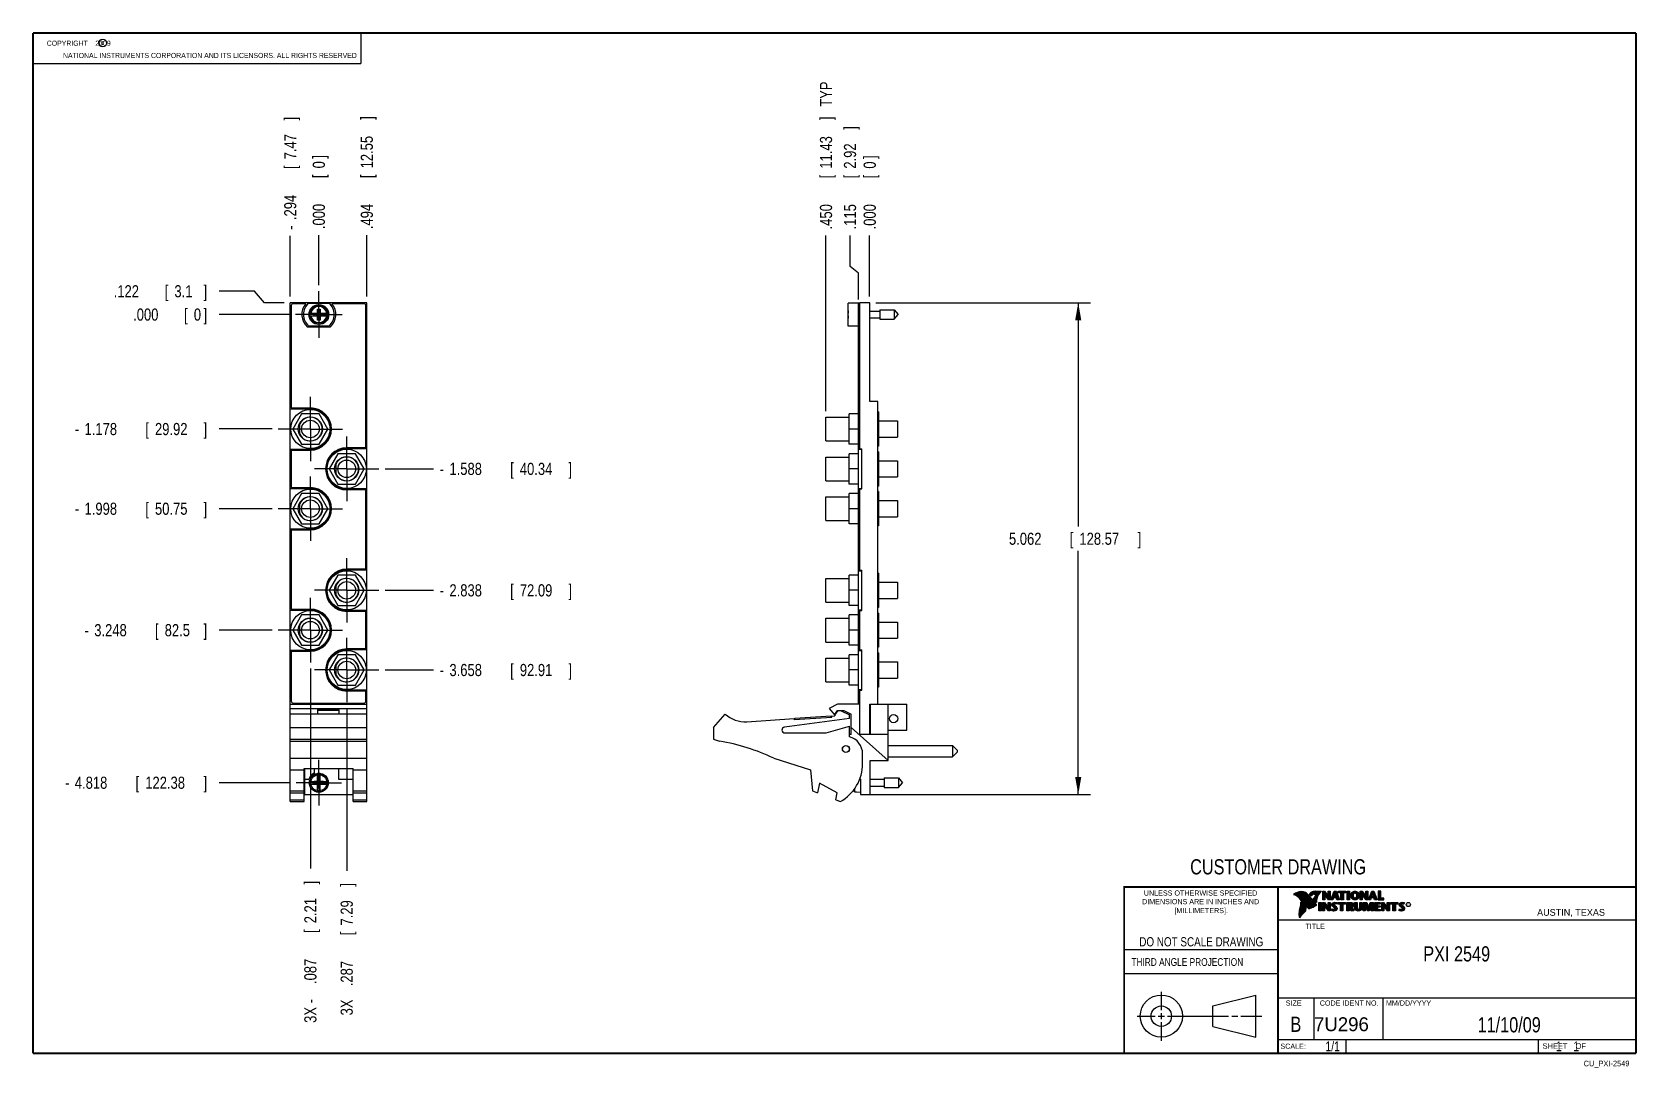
# Model space of a CAD drawing. Header units: inches. Extents: x 0.2 to 16.8, y 0.1 to 10.8.
import ezdxf
from ezdxf.enums import TextEntityAlignment as Align

# ---------------------------------------------------------------- set-up
doc = ezdxf.new("R2010")
doc.units = ezdxf.units.IN
doc.header["$LTSCALE"] = 0.935
doc.header["$MEASUREMENT"] = 0
doc.linetypes.add('CENTER', pattern=[0.6, 0.375, -0.075, 0.075, -0.075])
doc.layers.get('0').update_dxf_attribs({"linetype": 'CONTINUOUS'})
doc.layers.add('DEFAULT_1', color=7, linetype='CENTER')
doc.layers.add('DIMENSIONS', color=7, linetype='CONTINUOUS')
doc.styles.get("Standard").update_dxf_attribs({"font": 'txt', "width": 0.8})
doc.dimstyles.new('DIMSTYLE_1', dxfattribs={"dimtxt": 0.125, "dimasz": 0.18, "dimexe": 0.18, "dimexo": 0.0625, "dimgap": 0.09, "dimtad": 0, "dimtih": 1, "dimtoh": 1, "dimdec": 3, "dimzin": 4, "dimdsep": 46, "dimtxsty": 'STANDARD', "dimblk": '_FILLED', "dimblk1": '_FILLED', "dimblk2": '_FILLED', "dimcen": 0.09, "dimadec": 0, "dimazin": 0, "dimtp": 0.001, "dimtm": 0.001, "dimtfac": 1, "dimtdec": 3, "dimtofl": 0, "dimtmove": 0, "dimatfit": 3, "dimldrblk": '_FILLED', "dimfxl": 1, "dimtolj": 1, "dimtzin": 4, "dimarcsym": 0})
doc.dimstyles.new('DIMSTYLE_2', dxfattribs={"dimtxt": 0.125, "dimasz": 0.18, "dimexe": 0.18, "dimexo": 0.0625, "dimgap": 0.09, "dimtad": 0, "dimtih": 1, "dimtoh": 1, "dimdec": 3, "dimzin": 4, "dimdsep": 46, "dimtxsty": 'STANDARD', "dimblk": '_FILLED', "dimblk1": '_FILLED', "dimblk2": '_FILLED', "dimcen": 0.09, "dimadec": 0, "dimazin": 0, "dimtp": 0.001, "dimtm": 0.001, "dimtfac": 1, "dimtdec": 3, "dimtofl": 0, "dimtmove": 0, "dimatfit": 3, "dimldrblk": '_FILLED', "dimfxl": 1, "dimtolj": 1, "dimtzin": 4, "dimarcsym": 0})

msp = doc.modelspace()

# ---------------------------------------------------------------- texts
at = {"color": 2, "linetype": 'CONTINUOUS', "width": 0.8}
for s, height, p in [('c', 0.053, (0.946, 10.6363)), ('NATIONAL INSTRUMENTS CORPORATION AND ITS LICENSORS. ALL RIGHTS RESERVED', 0.053, (0.5583, 10.5016)), ('THIRD ANGLE PROJECTION', 0.08, (11.5564, 1.1584))]:
    msp.add_text(s, height=height, dxfattribs=at).set_placement(p)
at = {"color": 7, "linetype": 'CONTINUOUS', "width": 0.8}
for s, height, p in [('CUSTOMER DRAWING', 0.15625, (13.0668, 2.1001)), ('DO NOT SCALE DRAWING', 0.095, (12.2754, 1.3592)), ('B', 0.1562, (13.2497, 0.4798))]:
    msp.add_text(s, height=height, dxfattribs=at).set_placement(p, align=Align.CENTER)
at = {"color": 2, "linetype": 'CONTINUOUS'}
for s, p in [('DIMENSIONS ARE IN INCHES AND', (12.2688, 1.7933)), ('UNLESS OTHERWISE SPECIFIED', (12.2688, 1.8819)), ('[MILLIMETERS].', (12.2746, 1.7015))]:
    msp.add_text(s, height=0.053254, dxfattribs=at).set_placement(p, align=Align.CENTER)
for s, height, p in [('R', 0.0217, (14.3971, 1.7782)), ('AUSTIN, TEXAS', 0.069617, (15.7327, 1.6745)), ('TITLE', 0.05325, (13.3474, 1.5397)), ('SIZE', 0.05325, (13.1451, 0.7494)), ('MM/DD/YYYY', 0.05325, (14.1765, 0.7494)), ('SCALE:', 0.05325, (13.0904, 0.3053)), ('SHEET    OF', 0.057262, (15.7892, 0.3052))]:
    msp.add_text(s, height=height, dxfattribs=at).set_placement(p)
at = {"color": 2, "linetype": 'CONTINUOUS', "width": 0.95}
msp.add_text('CODE IDENT NO.', height=0.053254, dxfattribs=at).set_placement((13.7978, 0.7494), align=Align.CENTER)
at = {"color": 7, "linetype": 'CONTINUOUS'}
msp.add_text('7U296', height=0.14316, dxfattribs=at).set_placement((13.4363, 0.4866))
at = {"color": 7, "linetype": 'CONTINUOUS', "width": 0.8}
msp.add_text('1/1', height=0.1, dxfattribs=at).set_placement((13.7025, 0.2805), align=Align.RIGHT)
at = {"color": 2, "linetype": 'CONTINUOUS', "width": 0.8}
msp.add_text('CU_PXI-2549', height=0.057262, dxfattribs=at).set_placement((16.6837, 0.1254), align=Align.RIGHT)
at = {"color": 2, "linetype": 'CONTINUOUS', "insert": (0.3125, 10.6805), "char_height": 0.053, "width": 0.8904, "attachment_point": 1}
msp.add_mtext('    COPYRIGHT    2009', dxfattribs=at)
at = {"color": 7, "linetype": 'CONTINUOUS'}
for s, insert, char_height, width, attachment_point in [('PXI 2549\\P ', (14.9051, 1.3603), 0.15625, 1, 2), ('11/10/09 ', (15.4455, 0.6307), 0.15625, 1.125, 2), ('    1    1', (15.8075, 0.3805), 0.1, 0.8, 1)]:
    msp.add_mtext(s, dxfattribs=dict(at, insert=insert, char_height=char_height, width=width, attachment_point=attachment_point))

# ---------------------------------------------------------------- blocks, each defined once
blk = doc.blocks.new('*D0')
at = {"layer": 'DIMENSIONS', "color": 2, "linetype": 'CONTINUOUS'}
for p, q in [((2.529, 8.102), (2.167, 8.102)), ((2.634, 7.984), (2.529, 8.102)), ((2.835, 7.984), (2.634, 7.984))]:
    blk.add_line(p, q, dxfattribs=at)
at = {"layer": 'DIMENSIONS', "color": 2, "linetype": 'CONTINUOUS', "width": 0.8}
for s, p in [('.122', (1.08, 8.039)), ('[', (1.605, 8.039)), ('3.1', (1.705, 8.039)), (']', (2.005, 8.039))]:
    blk.add_text(s, height=0.125, dxfattribs=at).set_placement(p)
blk = doc.blocks.new('_FILLED')
at = {"color": 0, "linetype": 'BYBLOCK'}
blk.add_solid([(0, 0), (-1, 0.174), (-1, -0.174)], dxfattribs=at)
blk = doc.blocks.new('*D1')
at = {"layer": 'DIMENSIONS', "color": 2, "linetype": 'CONTINUOUS'}
blk.add_line((2.71, 6.684), (2.167, 6.684), dxfattribs=at)
at = {"layer": 'DIMENSIONS', "color": 2, "linetype": 'CONTINUOUS', "width": 0.8}
for s, p in [('-', (0.68, 6.621)), ('1.178', (0.78, 6.621)), ('[', (1.405, 6.621)), ('29.92', (1.505, 6.621)), (']', (2.005, 6.621))]:
    blk.add_text(s, height=0.125, dxfattribs=at).set_placement(p)
blk = doc.blocks.new('*D2')
at = {"layer": 'DIMENSIONS', "color": 2, "linetype": 'CONTINUOUS'}
blk.add_line((3.873, 6.274), (4.373, 6.274), dxfattribs=at)
at = {"layer": 'DIMENSIONS', "color": 2, "linetype": 'CONTINUOUS', "width": 0.8}
for s, p in [('1.588', (4.536, 6.211)), ('[', (5.161, 6.211)), ('40.34', (5.261, 6.211)), (']', (5.761, 6.211)), ('-', (4.436, 6.211))]:
    blk.add_text(s, height=0.125, dxfattribs=at).set_placement(p)
blk = doc.blocks.new('*D3')
at = {"layer": 'DIMENSIONS', "color": 2, "linetype": 'CONTINUOUS'}
blk.add_line((2.71, 5.864), (2.167, 5.864), dxfattribs=at)
at = {"layer": 'DIMENSIONS', "color": 2, "linetype": 'CONTINUOUS', "width": 0.8}
for s, p in [('-', (0.68, 5.801)), ('1.998', (0.78, 5.801)), ('[', (1.405, 5.801)), ('50.75', (1.505, 5.801)), (']', (2.005, 5.801))]:
    blk.add_text(s, height=0.125, dxfattribs=at).set_placement(p)
blk = doc.blocks.new('*D4')
at = {"layer": 'DIMENSIONS', "color": 2, "linetype": 'CONTINUOUS'}
blk.add_line((3.873, 5.024), (4.373, 5.024), dxfattribs=at)
at = {"layer": 'DIMENSIONS', "color": 2, "linetype": 'CONTINUOUS', "width": 0.8}
for s, p in [('-', (4.436, 4.961)), ('2.838', (4.536, 4.961)), ('[', (5.161, 4.961)), ('72.09', (5.261, 4.961)), (']', (5.761, 4.961))]:
    blk.add_text(s, height=0.125, dxfattribs=at).set_placement(p)
blk = doc.blocks.new('*D5')
at = {"layer": 'DIMENSIONS', "color": 2, "linetype": 'CONTINUOUS'}
blk.add_line((2.71, 4.614), (2.167, 4.614), dxfattribs=at)
at = {"layer": 'DIMENSIONS', "color": 2, "linetype": 'CONTINUOUS', "width": 0.8}
for s, p in [('3.248', (0.88, 4.551)), ('[', (1.505, 4.551)), ('82.5', (1.605, 4.551)), (']', (2.005, 4.551)), ('-', (0.78, 4.551))]:
    blk.add_text(s, height=0.125, dxfattribs=at).set_placement(p)
blk = doc.blocks.new('*D6')
at = {"layer": 'DIMENSIONS', "color": 2, "linetype": 'CONTINUOUS'}
blk.add_line((3.873, 4.204), (4.373, 4.204), dxfattribs=at)
at = {"layer": 'DIMENSIONS', "color": 2, "linetype": 'CONTINUOUS', "width": 0.8}
for s, p in [('-', (4.436, 4.141)), ('3.658', (4.536, 4.141)), ('[', (5.161, 4.141)), ('92.91', (5.261, 4.141)), (']', (5.761, 4.141))]:
    blk.add_text(s, height=0.125, dxfattribs=at).set_placement(p)
blk = doc.blocks.new('*D7')
at = {"layer": 'DIMENSIONS', "color": 2, "linetype": 'CONTINUOUS'}
blk.add_line((2.895, 3.044), (2.167, 3.044), dxfattribs=at)
at = {"layer": 'DIMENSIONS', "color": 2, "linetype": 'CONTINUOUS', "width": 0.8}
for s, p in [('-', (0.58, 2.981)), ('4.818', (0.68, 2.981)), ('[', (1.305, 2.981)), ('122.38', (1.405, 2.981)), (']', (2.005, 2.981))]:
    blk.add_text(s, height=0.125, dxfattribs=at).set_placement(p)
blk = doc.blocks.new('*D8')
at = {"layer": 'DIMENSIONS', "color": 2, "linetype": 'CONTINUOUS'}
blk.add_line((2.888, 7.862), (2.167, 7.862), dxfattribs=at)
at = {"layer": 'DIMENSIONS', "color": 2, "linetype": 'CONTINUOUS', "width": 0.8}
for s, p in [('[', (1.805, 7.799)), (']', (2.005, 7.799)), ('.000', (1.28, 7.799)), ('0', (1.905, 7.799))]:
    blk.add_text(s, height=0.125, dxfattribs=at).set_placement(p)
blk = doc.blocks.new('*D9')
at = {"layer": 'DIMENSIONS', "color": 2, "linetype": 'CONTINUOUS'}
blk.add_line((3.686, 8.046), (3.686, 8.679), dxfattribs=at)
at = {"layer": 'DIMENSIONS', "color": 2, "linetype": 'CONTINUOUS', "width": 0.8}
for s, p in [(']', (3.748, 9.866)), ('12.55', (3.748, 9.366)), ('[', (3.748, 9.266)), ('.494', (3.748, 8.741))]:
    blk.add_text(s, height=0.125, rotation=90, dxfattribs=at).set_placement(p)
blk = doc.blocks.new('*D10')
at = {"layer": 'DIMENSIONS', "color": 2, "linetype": 'CONTINUOUS'}
blk.add_line((2.898, 8.046), (2.898, 8.671), dxfattribs=at)
at = {"layer": 'DIMENSIONS', "color": 2, "linetype": 'CONTINUOUS', "width": 0.8}
for s, p in [(']', (2.96, 9.859)), ('7.47', (2.96, 9.459)), ('[', (2.96, 9.359)), ('.294', (2.96, 8.834)), ('-', (2.96, 8.734))]:
    blk.add_text(s, height=0.125, rotation=90, dxfattribs=at).set_placement(p)
blk = doc.blocks.new('*D11')
at = {"layer": 'DIMENSIONS', "color": 2, "linetype": 'CONTINUOUS'}
blk.add_line((3.479, 3.809), (3.479, 2.137), dxfattribs=at)
at = {"layer": 'DIMENSIONS', "color": 2, "linetype": 'CONTINUOUS', "width": 0.8}
for s, p in [(']', (3.541, 1.974)), ('7.29', (3.541, 1.574)), ('[', (3.541, 1.474)), ('.287', (3.541, 0.949)), ('3X ', (3.541, 0.649))]:
    blk.add_text(s, height=0.125, rotation=90, dxfattribs=at).set_placement(p)
blk = doc.blocks.new('*D12')
at = {"layer": 'DIMENSIONS', "color": 2, "linetype": 'CONTINUOUS'}
blk.add_line((3.105, 4.219), (3.105, 2.16), dxfattribs=at)
at = {"layer": 'DIMENSIONS', "color": 2, "linetype": 'CONTINUOUS', "width": 0.8}
for s, p in [(']', (3.167, 1.997)), ('2.21', (3.167, 1.597)), ('[', (3.167, 1.497)), ('.087', (3.167, 0.972)), ('3X -', (3.167, 0.572))]:
    blk.add_text(s, height=0.125, rotation=90, dxfattribs=at).set_placement(p)
blk = doc.blocks.new('*D13')
at = {"layer": 'DIMENSIONS', "color": 2, "linetype": 'CONTINUOUS'}
blk.add_line((3.192, 8.165), (3.192, 8.679), dxfattribs=at)
at = {"layer": 'DIMENSIONS', "color": 2, "linetype": 'CONTINUOUS', "width": 0.8}
for s, p in [(']', (3.254, 9.466)), ('0', (3.254, 9.366)), ('[', (3.254, 9.266)), ('.000', (3.254, 8.741))]:
    blk.add_text(s, height=0.125, rotation=90, dxfattribs=at).set_placement(p)
blk = doc.blocks.new('*D14')
at = {"layer": 'DIMENSIONS', "color": 2, "linetype": 'CONTINUOUS'}
for p, q in [((8.66, 8.356), (8.66, 8.676)), ((8.747, 8.286), (8.66, 8.356)), ((8.747, 8.016), (8.747, 8.286))]:
    blk.add_line(p, q, dxfattribs=at)
at = {"layer": 'DIMENSIONS', "color": 2, "linetype": 'CONTINUOUS', "width": 0.8}
for s, p in [(']', (8.722, 9.763)), ('2.92', (8.722, 9.363)), ('[', (8.722, 9.263)), ('.115', (8.722, 8.738))]:
    blk.add_text(s, height=0.125, rotation=90, dxfattribs=at).set_placement(p)
blk = doc.blocks.new('*D15')
at = {"layer": 'DIMENSIONS', "color": 2, "linetype": 'CONTINUOUS'}
blk.add_line((8.412, 6.868), (8.412, 8.676), dxfattribs=at)
at = {"layer": 'DIMENSIONS', "color": 2, "linetype": 'CONTINUOUS', "width": 0.8}
for s, p in [(' TYP', (8.475, 9.963)), (']', (8.475, 9.863)), ('11.43', (8.475, 9.363)), ('[', (8.475, 9.263)), ('.450', (8.475, 8.738))]:
    blk.add_text(s, height=0.125, rotation=90, dxfattribs=at).set_placement(p)
blk = doc.blocks.new('*D16')
at = {"layer": 'DIMENSIONS', "color": 2, "linetype": 'CONTINUOUS'}
blk.add_line((8.862, 8.046), (8.862, 8.676), dxfattribs=at)
at = {"layer": 'DIMENSIONS', "color": 2, "linetype": 'CONTINUOUS', "width": 0.8}
for s, p in [(']', (8.925, 9.463)), ('0', (8.925, 9.363)), ('[', (8.925, 9.263)), ('.000', (8.925, 8.738))]:
    blk.add_text(s, height=0.125, rotation=90, dxfattribs=at).set_placement(p)
blk = doc.blocks.new('*D17')
at = {"layer": 'DIMENSIONS', "color": 2, "linetype": 'CONTINUOUS'}
for p, q in [((8.925, 7.984), (11.134, 7.984)), ((11.009, 7.984), (11.009, 5.68)), ((11.009, 2.922), (11.009, 5.43)), ((8.83, 2.922), (11.134, 2.922))]:
    blk.add_line(p, q, dxfattribs=at)
at = {"layer": 'DIMENSIONS', "color": 2, "linetype": 'CONTINUOUS', "xscale": 0.18, "yscale": 0.18, "zscale": 0.18}
for p, rotation in [((11.009, 7.984), 90), ((11.009, 2.922), 270)]:
    blk.add_blockref('_FILLED', p, dxfattribs=dict(at, rotation=rotation))
at = {"layer": 'DIMENSIONS', "color": 2, "linetype": 'CONTINUOUS', "width": 0.8}
for s, p in [('5.062', (10.296, 5.492)), ('[', (10.921, 5.492)), ('128.57', (11.021, 5.492)), (']', (11.621, 5.492))]:
    blk.add_text(s, height=0.125, dxfattribs=at).set_placement(p)

# ---------------------------------------------------------------- dimensions: what is measured, and where the dimension line sits
at = {"layer": 'DIMENSIONS', "color": 2, "linetype": 'CONTINUOUS'}
for feature_location, offset, dtype, origin, text, picture, middle in [((8.4124, 6.8683), (0, 1.8075), 1, (8.8624, 7.9838), '<> TYP', '*D15', (8.4124, 9.5508)), ((2.8978, 8.0463), (0, 0.6249), 1, (3.1918, 8.1028), '-<>', '*D10', (2.8978, 9.3462)), ((2.8953, 3.0438), (-0.7279, 0), 0, (2.9508, 7.8618), '-<>', '*D7', (1.3425, 3.0438)), ((2.7103, 6.6838), (-0.5429, 0), 0, (2.9508, 7.8618), '-<>', '*D1', (1.3925, 6.6838)), ((2.7103, 5.8638), (-0.5429, 0), 0, (2.9508, 7.8618), '-<>', '*D3', (1.3925, 5.8638)), ((2.7103, 4.6138), (-0.5429, 0), 0, (2.9508, 7.8618), '-<>', '*D5', (1.4425, 4.6138)), ((3.1048, 4.2193), (0, -2.0594), 1, (3.1918, 7.8618), '3X -<>', '*D12', (3.1048, 1.3349)), ((3.8733, 6.2738), (0.5, 0), 0, (3.1918, 7.8618), '-<>', '*D2', (5.1483, 6.2738)), ((3.8733, 5.0238), (0.5, 0), 0, (3.1918, 7.8618), '-<>', '*D4', (5.1483, 5.0238)), ((3.8733, 4.2038), (0.5, 0), 0, (3.1918, 7.8618), '-<>', '*D6', (5.1483, 4.2038)), ((3.4788, 3.8093), (0, -1.6728), 1, (3.1918, 7.8618), '3X <>', '*D11', (3.4788, 1.3615))]:
    dim = msp.add_ordinate_dim(feature_location=feature_location, offset=offset, dtype=dtype, origin=origin, text=text, dimstyle='DIMSTYLE_1', dxfattribs=at)
    dim.commit()
    dim.dimension.update_dxf_attribs({"geometry": picture, "text_midpoint": middle})
for feature_location, offset, dtype, origin, picture, middle in [((3.6858, 8.0463), (0, 0.6327), 1, (3.1918, 8.1028), '*D9', (3.6858, 9.354)), ((8.7473696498, 8.0162816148), (-0.0878404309, 0.6595061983), 0, (8.8623696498, 7.9837816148), '*D14', (8.6595292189, 9.3007878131)), ((3.1918167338, 8.1652816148), (0, 0.5137075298), 1, (3.1918167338, 8.1027816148), '*D13', (3.1918167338, 9.1539891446)), ((8.8623696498, 8.0462816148), (0, 0.6295061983), 1, (8.8623696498, 7.9837816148), '*D16', (8.8623696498, 9.1507878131)), ((2.8353, 7.9838), (-0.6679, 0.1178), 0, (2.9508, 7.8618), '*D0', (1.5925, 8.1016)), ((2.8883167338, 7.8617816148), (-0.7208503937, 0), 0, (2.9508167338, 7.8617816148), '*D8', (1.6924663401, 7.8617816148))]:
    dim = msp.add_ordinate_dim(feature_location=feature_location, offset=offset, dtype=dtype, origin=origin, dimstyle='DIMSTYLE_1', dxfattribs=at)
    dim.commit()
    dim.dimension.update_dxf_attribs({"geometry": picture, "text_midpoint": middle})
dim = msp.add_linear_dim(base=(11.009, 2.9218), p1=(8.9249, 7.9838), p2=(8.8299, 2.9218), angle=270, dimstyle='DIMSTYLE_2', dxfattribs=at)
dim.commit()
dim.dimension.update_dxf_attribs({"geometry": '*D17', "text_midpoint": (11.009, 5.555), "dimtype": 160})

# ---------------------------------------------------------------- linework, layer by layer
at = {"color": 2, "linetype": 'CONTINUOUS'}
for p, q in [((0.25, 10.7586), (3.625, 10.7586)), ((0.25, 10.7586), (0.25, 10.4456)), ((3.625, 10.7586), (3.625, 10.4456)), ((0.25, 10.4456), (3.625, 10.4456)), ((13.0652, 1.9695), (16.745, 1.9695)), ((13.0652, 1.9695), (13.0652, 0.2605)), ((13.2311, 1.8934), (13.2311, 1.8949)), ((13.2347, 1.8921), (13.2347, 1.8972)), ((13.2382, 1.8907), (13.2382, 1.8994)), ((13.2418, 1.8892), (13.2418, 1.9015)), ((13.2453, 1.8876), (13.2453, 1.9035)), ((13.2489, 1.8858), (13.2489, 1.9054)), ((13.2524, 1.8839), (13.2524, 1.9069)), ((13.256, 1.8818), (13.256, 1.9084)), ((13.2596, 1.8796), (13.2596, 1.9098)), ((13.2631, 1.8772), (13.2631, 1.9111)), ((13.2667, 1.8747), (13.2667, 1.9124)), ((13.2702, 1.872), (13.2702, 1.9135)), ((13.2738, 1.869), (13.2738, 1.9146)), ((13.2773, 1.8658), (13.2773, 1.9155)), ((13.2809, 1.8624), (13.2809, 1.9164)), ((13.2844, 1.8587), (13.2844, 1.9173)), ((13.288, 1.8549), (13.288, 1.9181)), ((13.2915, 1.851), (13.2915, 1.9188)), ((13.2951, 1.8471), (13.2951, 1.9194)), ((13.2987, 1.8431), (13.2987, 1.9198)), ((13.3022, 1.8391), (13.3022, 1.92)), ((13.3058, 1.8351), (13.3058, 1.9201)), ((13.3093, 1.8311), (13.3093, 1.9201)), ((13.3129, 1.827), (13.3129, 1.9199)), ((13.3164, 1.8229), (13.3164, 1.9196)), ((13.32, 1.8188), (13.32, 1.9192)), ((13.3235, 1.8146), (13.3235, 1.9186)), ((13.3271, 1.8104), (13.3271, 1.9179)), ((13.3306, 1.8062), (13.3306, 1.9172)), ((13.3342, 1.802), (13.3342, 1.9163)), ((13.3378, 1.7978), (13.3378, 1.9151)), ((13.3413, 1.7937), (13.3413, 1.9138)), ((13.3449, 1.7897), (13.3449, 1.9122)), ((13.3484, 1.7856), (13.3484, 1.9103)), ((13.352, 1.7817), (13.352, 1.9081)), ((13.3555, 1.7778), (13.3555, 1.9055)), ((13.3591, 1.7739), (13.3591, 1.9026)), ((13.3626, 1.7701), (13.3626, 1.8991)), ((13.3662, 1.7663), (13.3662, 1.8952)), ((13.3697, 1.7625), (13.3697, 1.8915)), ((13.3733, 1.7588), (13.3733, 1.8878)), ((13.3769, 1.7556), (13.3769, 1.8841)), ((13.3804, 1.7529), (13.3804, 1.8803)), ((13.384, 1.7512), (13.384, 1.8766)), ((13.3875, 1.7509), (13.3875, 1.8728)), ((13.4022, 1.878), (13.3901, 1.8922)), ((13.3911, 1.7518), (13.3911, 1.8691)), ((13.4029, 1.881), (13.3927, 1.893)), ((13.3946, 1.8908), (13.3946, 1.8999)), ((13.3946, 1.7533), (13.3946, 1.8653)), ((13.3982, 1.8866), (13.3982, 1.9062)), ((13.3982, 1.7548), (13.3982, 1.8615)), ((13.4017, 1.8824), (13.4017, 1.9101)), ((13.4017, 1.7563), (13.4017, 1.8574)), ((13.4053, 1.8823), (13.4053, 1.9129)), ((13.4053, 1.7578), (13.4053, 1.8531)), ((13.4088, 1.8844), (13.4088, 1.915)), ((13.4088, 1.7593), (13.4088, 1.8488)), ((13.4124, 1.887), (13.4124, 1.9167)), ((13.4124, 1.7609), (13.4124, 1.8445)), ((13.4159, 1.89), (13.4159, 1.9182)), ((13.4159, 1.7625), (13.4159, 1.8402)), ((13.4195, 1.8937), (13.4195, 1.9193)), ((13.4195, 1.7641), (13.4195, 1.8359)), ((13.4231, 1.8964), (13.4231, 1.9203)), ((13.4231, 1.7657), (13.4231, 1.8316)), ((13.4266, 1.8982), (13.4266, 1.9209)), ((13.4266, 1.7674), (13.4266, 1.8273)), ((13.4302, 1.8995), (13.4302, 1.9214)), ((13.4302, 1.7691), (13.4302, 1.823)), ((13.4414, 1.8328), (13.4319, 1.8437)), ((13.4337, 1.8997), (13.4337, 1.922)), ((13.4337, 1.7708), (13.4337, 1.8187)), ((13.4433, 1.8344), (13.4349, 1.844)), ((13.4373, 1.8991), (13.4373, 1.9224)), ((13.4373, 1.8413), (13.4373, 1.8491)), ((13.4408, 1.898), (13.4408, 1.9228)), ((13.4408, 1.8372), (13.4408, 1.8572)), ((13.4444, 1.8972), (13.4444, 1.9231)), ((13.4444, 1.8331), (13.4444, 1.8665)), ((13.4479, 1.8969), (13.4479, 1.9234)), ((13.4479, 1.8288), (13.4479, 1.873)), ((13.4515, 1.8966), (13.4515, 1.9236)), ((13.4515, 1.8247), (13.4515, 1.8764)), ((13.4529, 1.9261), (13.5132, 1.9271)), ((13.453, 1.9236), (13.5067, 1.9245)), ((13.455, 1.8965), (13.455, 1.9237)), ((13.455, 1.8207), (13.455, 1.878)), ((13.4586, 1.8964), (13.4586, 1.9237)), ((13.4586, 1.8303), (13.4586, 1.879)), ((13.4622, 1.8957), (13.4622, 1.9238)), ((13.4622, 1.8535), (13.4622, 1.8795)), ((13.4657, 1.8935), (13.4657, 1.9238)), ((13.4657, 1.8636), (13.4657, 1.8798)), ((13.4693, 1.872), (13.4693, 1.9239)), ((13.4728, 1.8794), (13.4728, 1.9239)), ((13.4764, 1.8859), (13.4764, 1.924)), ((13.4799, 1.8919), (13.4799, 1.924)), ((13.4835, 1.8973), (13.4835, 1.9241)), ((13.487, 1.9023), (13.487, 1.9242)), ((13.4906, 1.9069), (13.4906, 1.9242)), ((13.4941, 1.9112), (13.4941, 1.9243)), ((13.4977, 1.9153), (13.4977, 1.9243)), ((13.5013, 1.9191), (13.5013, 1.9244)), ((13.5261, 1.9263), (13.5451, 1.9263)), ((13.5261, 1.839), (13.5261, 1.9263)), ((13.5466, 1.839), (13.5261, 1.839)), ((13.5286, 1.9237), (13.5439, 1.9237)), ((13.5286, 1.8415), (13.5286, 1.9237)), ((13.5441, 1.8415), (13.5286, 1.8415)), ((13.5332, 1.8415), (13.5332, 1.9237)), ((13.5367, 1.8415), (13.5367, 1.9237)), ((13.5402, 1.8415), (13.5402, 1.9237)), ((13.5441, 1.8976), (13.5437, 1.9237)), ((13.5439, 1.9237), (13.5854, 1.869)), ((13.5873, 1.8415), (13.5441, 1.8976)), ((13.5441, 1.8976), (13.5441, 1.8415)), ((13.5451, 1.9263), (13.5829, 1.8765)), ((13.586, 1.839), (13.5466, 1.8902)), ((13.5466, 1.8902), (13.5466, 1.839)), ((13.5471, 1.8936), (13.5471, 1.9194)), ((13.5506, 1.8891), (13.5506, 1.9149)), ((13.5541, 1.8846), (13.5541, 1.9103)), ((13.5576, 1.8801), (13.5576, 1.9057)), ((13.561, 1.8756), (13.561, 1.9011)), ((13.5645, 1.8711), (13.5645, 1.8965)), ((13.568, 1.8665), (13.568, 1.8919)), ((13.5715, 1.862), (13.5715, 1.8874)), ((13.575, 1.8575), (13.575, 1.8828)), ((13.5784, 1.853), (13.5784, 1.8782)), ((13.5819, 1.8485), (13.5819, 1.8736)), ((13.5829, 1.9263), (13.6036, 1.9263)), ((13.5829, 1.8765), (13.5829, 1.9263)), ((13.5854, 1.9237), (13.6011, 1.9237)), ((13.5854, 1.869), (13.5854, 1.9237)), ((13.5854, 1.844), (13.5854, 1.869)), ((13.6036, 1.839), (13.586, 1.839)), ((13.6011, 1.8415), (13.5873, 1.8415)), ((13.5889, 1.8415), (13.5889, 1.9237)), ((13.5923, 1.8415), (13.5923, 1.9237)), ((13.5958, 1.8415), (13.5958, 1.9237)), ((13.5993, 1.8415), (13.5993, 1.9237)), ((13.6011, 1.9237), (13.6011, 1.8415)), ((13.6036, 1.9263), (13.6036, 1.839)), ((13.6088, 1.839), (13.6444, 1.9262)), ((13.6294, 1.839), (13.6088, 1.839)), ((13.6125, 1.8415), (13.6461, 1.9237)), ((13.6277, 1.8415), (13.6125, 1.8415)), ((13.6167, 1.8415), (13.6167, 1.8516)), ((13.6201, 1.8415), (13.6201, 1.8601)), ((13.6236, 1.8415), (13.6236, 1.8686)), ((13.6271, 1.8415), (13.6271, 1.8771)), ((13.6361, 1.8623), (13.6277, 1.8415)), ((13.6378, 1.8598), (13.6294, 1.839)), ((13.6306, 1.8486), (13.6306, 1.8857)), ((13.634, 1.8573), (13.634, 1.8942)), ((13.6665, 1.8623), (13.6361, 1.8623)), ((13.6375, 1.8623), (13.6375, 1.9027)), ((13.6647, 1.8598), (13.6378, 1.8598)), ((13.6388, 1.8711), (13.65, 1.9073)), ((13.6639, 1.8711), (13.6388, 1.8711)), ((13.641, 1.8781), (13.641, 1.9112)), ((13.641, 1.8623), (13.641, 1.8711)), ((13.6423, 1.8736), (13.6519, 1.9048)), ((13.6606, 1.8736), (13.6423, 1.8736)), ((13.6444, 1.9262), (13.6664, 1.9262)), ((13.6445, 1.8893), (13.6445, 1.9197)), ((13.6445, 1.8623), (13.6445, 1.8711)), ((13.6461, 1.9237), (13.6647, 1.9237)), ((13.6479, 1.9006), (13.6479, 1.9237)), ((13.6479, 1.8623), (13.6479, 1.8711)), ((13.65, 1.9073), (13.6541, 1.9073)), ((13.6514, 1.9073), (13.6514, 1.9237)), ((13.6514, 1.8623), (13.6514, 1.8711)), ((13.6519, 1.9048), (13.6521, 1.9048)), ((13.6521, 1.9048), (13.6606, 1.8736)), ((13.6541, 1.9073), (13.6639, 1.8711)), ((13.6549, 1.9043), (13.6549, 1.9237)), ((13.6549, 1.8623), (13.6549, 1.8711)), ((13.6584, 1.8915), (13.6584, 1.9237)), ((13.6584, 1.8623), (13.6584, 1.8711)), ((13.6618, 1.8787), (13.6618, 1.9237)), ((13.6618, 1.8623), (13.6618, 1.8711)), ((13.6647, 1.9237), (13.6959, 1.8415)), ((13.6717, 1.839), (13.6647, 1.8598)), ((13.6653, 1.8623), (13.6653, 1.922)), ((13.6664, 1.9262), (13.6995, 1.839)), ((13.6735, 1.8415), (13.6665, 1.8623)), ((13.6688, 1.8555), (13.6688, 1.9128)), ((13.6995, 1.839), (13.6717, 1.839)), ((13.6723, 1.8452), (13.6723, 1.9037)), ((13.6959, 1.8415), (13.6735, 1.8415)), ((13.6757, 1.8415), (13.6757, 1.8945)), ((13.6792, 1.8415), (13.6792, 1.8854)), ((13.6827, 1.8415), (13.6827, 1.8762)), ((13.6862, 1.8415), (13.6862, 1.8671)), ((13.6866, 1.9262), (13.7634, 1.9262)), ((13.6866, 1.9099), (13.6866, 1.9262)), ((13.7118, 1.9099), (13.6866, 1.9099)), ((13.6891, 1.9237), (13.7609, 1.9237)), ((13.6891, 1.9125), (13.6891, 1.9237)), ((13.7143, 1.9125), (13.6891, 1.9125)), ((13.6896, 1.8415), (13.6896, 1.8579)), ((13.6931, 1.9125), (13.6931, 1.9237)), ((13.6931, 1.8415), (13.6931, 1.8488)), ((13.6966, 1.9125), (13.6966, 1.9237)), ((13.7001, 1.9125), (13.7001, 1.9237)), ((13.7035, 1.9125), (13.7035, 1.9237)), ((13.707, 1.9125), (13.707, 1.9237)), ((13.7105, 1.9125), (13.7105, 1.9237)), ((13.7118, 1.839), (13.7118, 1.9099)), ((13.7382, 1.839), (13.7118, 1.839)), ((13.7143, 1.9125), (13.714, 1.9237)), ((13.7143, 1.8415), (13.7143, 1.9125)), ((13.7357, 1.8415), (13.7143, 1.8415)), ((13.7174, 1.8415), (13.7174, 1.9237)), ((13.7209, 1.8415), (13.7209, 1.9237)), ((13.7244, 1.8415), (13.7244, 1.9237)), ((13.7279, 1.8415), (13.7279, 1.9237)), ((13.7313, 1.8415), (13.7313, 1.9237)), ((13.7357, 1.9125), (13.7348, 1.9237)), ((13.7609, 1.9125), (13.7357, 1.9125)), ((13.7357, 1.9125), (13.7357, 1.8415)), ((13.7634, 1.9099), (13.7382, 1.9099)), ((13.7382, 1.9099), (13.7382, 1.839)), ((13.7383, 1.9125), (13.7383, 1.9237)), ((13.7418, 1.9125), (13.7418, 1.9237)), ((13.7452, 1.9125), (13.7452, 1.9237)), ((13.7487, 1.9125), (13.7487, 1.9237)), ((13.7522, 1.9125), (13.7522, 1.9237)), ((13.7557, 1.9125), (13.7557, 1.9237)), ((13.7591, 1.9125), (13.7591, 1.9237)), ((13.7609, 1.9237), (13.7609, 1.9125)), ((13.7634, 1.9262), (13.7634, 1.9099)), ((13.7768, 1.9262), (13.8031, 1.9262)), ((13.7768, 1.839), (13.7768, 1.9262)), ((13.8031, 1.839), (13.7768, 1.839)), ((13.7794, 1.9237), (13.8006, 1.9237)), ((13.7794, 1.8415), (13.7794, 1.9237)), ((13.8006, 1.8415), (13.7794, 1.8415)), ((13.7835, 1.8415), (13.7835, 1.9237)), ((13.787, 1.8415), (13.787, 1.9237)), ((13.7904, 1.8415), (13.7904, 1.9237)), ((13.7939, 1.8415), (13.7939, 1.9237)), ((13.7974, 1.8415), (13.7974, 1.9237)), ((13.8006, 1.9237), (13.8006, 1.8415)), ((13.8031, 1.9262), (13.8031, 1.839)), ((13.8154, 1.8853), (13.8155, 1.8871)), ((13.8154, 1.8834), (13.8154, 1.8853)), ((13.8154, 1.8816), (13.8154, 1.8834)), ((13.8155, 1.8797), (13.8154, 1.8816)), ((13.8155, 1.8871), (13.8157, 1.8889)), ((13.8157, 1.8779), (13.8155, 1.8797)), ((13.8157, 1.8889), (13.8159, 1.8907)), ((13.8159, 1.876), (13.8157, 1.8779)), ((13.8159, 1.8907), (13.8161, 1.8924)), ((13.8162, 1.8742), (13.8159, 1.876)), ((13.8161, 1.8924), (13.8165, 1.8941)), ((13.8166, 1.8724), (13.8162, 1.8742)), ((13.8165, 1.8941), (13.8169, 1.8958)), ((13.817, 1.8706), (13.8166, 1.8724)), ((13.8169, 1.8958), (13.8174, 1.8975)), ((13.8174, 1.8689), (13.817, 1.8706)), ((13.8174, 1.8975), (13.8179, 1.8991)), ((13.8179, 1.8672), (13.8174, 1.8689)), ((13.8179, 1.8991), (13.8185, 1.9006)), ((13.8179, 1.8852), (13.818, 1.8869)), ((13.8179, 1.8834), (13.8179, 1.8852)), ((13.818, 1.8817), (13.8179, 1.8834)), ((13.8185, 1.8655), (13.8179, 1.8672)), ((13.818, 1.8869), (13.8182, 1.8886)), ((13.8181, 1.8799), (13.818, 1.8817)), ((13.8182, 1.8781), (13.8181, 1.8799)), ((13.8182, 1.8886), (13.8184, 1.8903)), ((13.8184, 1.8764), (13.8182, 1.8781)), ((13.8184, 1.8903), (13.8186, 1.892)), ((13.8187, 1.8746), (13.8184, 1.8764)), ((13.8185, 1.9006), (13.8191, 1.9021)), ((13.8191, 1.8639), (13.8185, 1.8655)), ((13.8186, 1.892), (13.819, 1.8936)), ((13.8191, 1.8729), (13.8187, 1.8746)), ((13.819, 1.8936), (13.8193, 1.8952)), ((13.8191, 1.9021), (13.8198, 1.9036)), ((13.8194, 1.8712), (13.8191, 1.8729)), ((13.8198, 1.8623), (13.8191, 1.8639)), ((13.8193, 1.8952), (13.8198, 1.8967)), ((13.8199, 1.8696), (13.8194, 1.8712)), ((13.8198, 1.9036), (13.8206, 1.9051)), ((13.8198, 1.8967), (13.8203, 1.8982)), ((13.8205, 1.8607), (13.8198, 1.8623)), ((13.8204, 1.8679), (13.8199, 1.8696)), ((13.8203, 1.8982), (13.8208, 1.8997)), ((13.8209, 1.8664), (13.8204, 1.8679)), ((13.8213, 1.8592), (13.8205, 1.8607)), ((13.8206, 1.9051), (13.8214, 1.9065)), ((13.8208, 1.8997), (13.8214, 1.9011)), ((13.8209, 1.8664), (13.8208, 1.8997)), ((13.8215, 1.8648), (13.8209, 1.8664)), ((13.8221, 1.8578), (13.8213, 1.8592)), ((13.8214, 1.9065), (13.8223, 1.9079)), ((13.8214, 1.9011), (13.8221, 1.9025)), ((13.8221, 1.8633), (13.8215, 1.8648)), ((13.8221, 1.9025), (13.8228, 1.9038)), ((13.8228, 1.8619), (13.8221, 1.8633)), ((13.823, 1.8563), (13.8221, 1.8578)), ((13.8223, 1.9079), (13.8232, 1.9092)), ((13.8228, 1.9038), (13.8236, 1.9052)), ((13.8235, 1.8604), (13.8228, 1.8619)), ((13.8239, 1.855), (13.823, 1.8563)), ((13.8232, 1.9092), (13.8243, 1.9106)), ((13.8243, 1.8591), (13.8235, 1.8604)), ((13.8236, 1.9052), (13.8244, 1.9065)), ((13.8249, 1.8536), (13.8239, 1.855)), ((13.8243, 1.9106), (13.8253, 1.9119)), ((13.8243, 1.8591), (13.8244, 1.9065)), ((13.8251, 1.8577), (13.8243, 1.8591)), ((13.8244, 1.9065), (13.8253, 1.9077)), ((13.826, 1.8523), (13.8249, 1.8536)), ((13.826, 1.8564), (13.8251, 1.8577)), ((13.8253, 1.9119), (13.8265, 1.9132)), ((13.8253, 1.9077), (13.8262, 1.909)), ((13.8269, 1.8552), (13.826, 1.8564)), ((13.8271, 1.8511), (13.826, 1.8523)), ((13.8262, 1.909), (13.8273, 1.9102)), ((13.8265, 1.9132), (13.8276, 1.9144)), ((13.8279, 1.854), (13.8269, 1.8552)), ((13.8282, 1.8499), (13.8271, 1.8511)), ((13.8273, 1.9102), (13.8283, 1.9114)), ((13.8276, 1.9144), (13.8288, 1.9156)), ((13.8279, 1.854), (13.8283, 1.9114)), ((13.8289, 1.8528), (13.8279, 1.854)), ((13.8294, 1.8487), (13.8282, 1.8499)), ((13.8283, 1.9114), (13.8294, 1.9126)), ((13.8288, 1.9156), (13.8301, 1.9167)), ((13.83, 1.8517), (13.8289, 1.8528)), ((13.8294, 1.9126), (13.8306, 1.9137)), ((13.8306, 1.8476), (13.8294, 1.8487)), ((13.8311, 1.8506), (13.83, 1.8517)), ((13.8301, 1.9167), (13.8314, 1.9178)), ((13.8306, 1.9137), (13.8318, 1.9148)), ((13.8319, 1.8466), (13.8306, 1.8476)), ((13.8311, 1.8506), (13.8318, 1.9148)), ((13.8323, 1.8496), (13.8311, 1.8506)), ((13.8314, 1.9178), (13.8327, 1.9188)), ((13.8318, 1.9148), (13.833, 1.9158)), ((13.8332, 1.8456), (13.8319, 1.8466)), ((13.8335, 1.8486), (13.8323, 1.8496)), ((13.8327, 1.9188), (13.834, 1.9198)), ((13.833, 1.9158), (13.8342, 1.9168)), ((13.8346, 1.8447), (13.8332, 1.8456)), ((13.8347, 1.8477), (13.8335, 1.8486)), ((13.834, 1.9198), (13.8354, 1.9207)), ((13.8342, 1.9168), (13.8355, 1.9177)), ((13.836, 1.8438), (13.8346, 1.8447)), ((13.8347, 1.8477), (13.8355, 1.9177)), ((13.836, 1.8468), (13.8347, 1.8477)), ((13.8354, 1.9207), (13.8368, 1.9215)), ((13.8355, 1.9177), (13.8368, 1.9185)), ((13.8373, 1.846), (13.836, 1.8468)), ((13.8374, 1.843), (13.836, 1.8438)), ((13.8368, 1.9215), (13.8382, 1.9223)), ((13.8368, 1.9185), (13.8381, 1.9193)), ((13.8386, 1.8452), (13.8373, 1.846)), ((13.839, 1.8423), (13.8374, 1.843)), ((13.8381, 1.9193), (13.8394, 1.92)), ((13.8386, 1.8452), (13.8381, 1.9193)), ((13.8382, 1.9223), (13.8397, 1.923)), ((13.84, 1.8445), (13.8386, 1.8452)), ((13.8405, 1.8416), (13.839, 1.8423)), ((13.8394, 1.92), (13.8408, 1.9207)), ((13.8397, 1.923), (13.8412, 1.9237)), ((13.8397, 1.8857), (13.8398, 1.8868)), ((13.8397, 1.8845), (13.8397, 1.8857)), ((13.8397, 1.8833), (13.8397, 1.8845)), ((13.8397, 1.8821), (13.8397, 1.8833)), ((13.8397, 1.8809), (13.8397, 1.8821)), ((13.8398, 1.8796), (13.8397, 1.8809)), ((13.8398, 1.8868), (13.8399, 1.888)), ((13.8399, 1.8784), (13.8398, 1.8796)), ((13.8399, 1.888), (13.84, 1.8891)), ((13.84, 1.8773), (13.8399, 1.8784)), ((13.84, 1.8891), (13.8401, 1.8902)), ((13.8401, 1.8761), (13.84, 1.8773)), ((13.8415, 1.8439), (13.84, 1.8445)), ((13.8401, 1.8902), (13.8402, 1.8913)), ((13.8402, 1.8749), (13.8401, 1.8761)), ((13.8402, 1.8913), (13.8403, 1.8924)), ((13.8404, 1.8738), (13.8402, 1.8749)), ((13.8403, 1.8924), (13.8405, 1.8934)), ((13.8405, 1.8727), (13.8404, 1.8738)), ((13.8405, 1.8934), (13.8407, 1.8944)), ((13.8407, 1.8716), (13.8405, 1.8727)), ((13.8421, 1.8409), (13.8405, 1.8416)), ((13.8407, 1.8944), (13.8409, 1.8954)), ((13.841, 1.8706), (13.8407, 1.8716)), ((13.8408, 1.9207), (13.8422, 1.9213)), ((13.8409, 1.8954), (13.8411, 1.8963)), ((13.8412, 1.8696), (13.841, 1.8706)), ((13.8411, 1.8963), (13.8414, 1.8972)), ((13.8412, 1.9237), (13.8427, 1.9243)), ((13.8414, 1.8686), (13.8412, 1.8696)), ((13.8414, 1.8972), (13.8416, 1.8981)), ((13.8417, 1.8677), (13.8414, 1.8686)), ((13.8415, 1.8439), (13.8417, 1.8678)), ((13.843, 1.8433), (13.8415, 1.8439)), ((13.8416, 1.8981), (13.8419, 1.899)), ((13.842, 1.8667), (13.8417, 1.8677)), ((13.8419, 1.899), (13.8422, 1.8999)), ((13.842, 1.8991), (13.8422, 1.9213)), ((13.8423, 1.8658), (13.842, 1.8667)), ((13.8438, 1.8404), (13.8421, 1.8409)), ((13.8422, 1.9213), (13.8436, 1.9219)), ((13.8422, 1.8999), (13.8426, 1.9007)), ((13.8422, 1.8844), (13.8423, 1.8856)), ((13.8422, 1.8833), (13.8422, 1.8844)), ((13.8422, 1.8821), (13.8422, 1.8833)), ((13.8423, 1.8809), (13.8422, 1.8821)), ((13.8423, 1.8867), (13.8424, 1.8878)), ((13.8423, 1.8856), (13.8423, 1.8867)), ((13.8423, 1.8798), (13.8423, 1.8809)), ((13.8424, 1.8786), (13.8423, 1.8798)), ((13.8427, 1.865), (13.8423, 1.8658)), ((13.8424, 1.8878), (13.8425, 1.8889)), ((13.8425, 1.8775), (13.8424, 1.8786)), ((13.8425, 1.8889), (13.8426, 1.89)), ((13.8426, 1.8764), (13.8425, 1.8775)), ((13.8426, 1.9007), (13.843, 1.9016)), ((13.8426, 1.89), (13.8427, 1.891)), ((13.8427, 1.8753), (13.8426, 1.8764)), ((13.8427, 1.9243), (13.8443, 1.9248)), ((13.8427, 1.891), (13.8428, 1.892)), ((13.8429, 1.8742), (13.8427, 1.8753)), ((13.8431, 1.8641), (13.8427, 1.865)), ((13.8428, 1.892), (13.843, 1.893)), ((13.843, 1.8731), (13.8429, 1.8742)), ((13.843, 1.9016), (13.8434, 1.9024)), ((13.843, 1.893), (13.8432, 1.8939)), ((13.8432, 1.8721), (13.843, 1.8731)), ((13.8445, 1.8428), (13.843, 1.8433)), ((13.8434, 1.8633), (13.8431, 1.8641)), ((13.8432, 1.8939), (13.8434, 1.8948)), ((13.8434, 1.8712), (13.8432, 1.8721)), ((13.8434, 1.9024), (13.8438, 1.9032)), ((13.8434, 1.8948), (13.8436, 1.8957)), ((13.8436, 1.8702), (13.8434, 1.8712)), ((13.8439, 1.8625), (13.8434, 1.8633)), ((13.8436, 1.9219), (13.8451, 1.9224)), ((13.8436, 1.8957), (13.8438, 1.8965)), ((13.8439, 1.8693), (13.8436, 1.8702)), ((13.8438, 1.9032), (13.8443, 1.904)), ((13.8438, 1.8965), (13.844, 1.8974)), ((13.8455, 1.8399), (13.8438, 1.8404)), ((13.8441, 1.8684), (13.8439, 1.8693)), ((13.8443, 1.8617), (13.8439, 1.8625)), ((13.844, 1.8974), (13.8443, 1.8982)), ((13.8444, 1.8676), (13.8441, 1.8684)), ((13.8443, 1.9248), (13.8459, 1.9253)), ((13.8443, 1.904), (13.8447, 1.9047)), ((13.8443, 1.8982), (13.8446, 1.899)), ((13.8448, 1.8609), (13.8443, 1.8617)), ((13.8447, 1.8667), (13.8444, 1.8676)), ((13.8462, 1.8423), (13.8445, 1.8428)), ((13.8446, 1.899), (13.8449, 1.8997)), ((13.8447, 1.9047), (13.8453, 1.9055)), ((13.845, 1.8659), (13.8447, 1.8667)), ((13.8453, 1.8602), (13.8448, 1.8609)), ((13.8449, 1.8997), (13.8453, 1.9005)), ((13.8454, 1.8651), (13.845, 1.8659)), ((13.8451, 1.9224), (13.8466, 1.9229)), ((13.8453, 1.9055), (13.8451, 1.9224)), ((13.8453, 1.9055), (13.8458, 1.9062)), ((13.8453, 1.9005), (13.8456, 1.9012)), ((13.8458, 1.8595), (13.8453, 1.8602)), ((13.8457, 1.8644), (13.8454, 1.8651)), ((13.8473, 1.8395), (13.8455, 1.8399)), ((13.8456, 1.9012), (13.846, 1.902)), ((13.8461, 1.8637), (13.8457, 1.8644)), ((13.8458, 1.9062), (13.8464, 1.9068)), ((13.8464, 1.8588), (13.8458, 1.8595)), ((13.846, 1.8424), (13.8458, 1.8595)), ((13.8459, 1.9253), (13.8476, 1.9257)), ((13.846, 1.902), (13.8464, 1.9027)), ((13.8465, 1.863), (13.8461, 1.8637)), ((13.8478, 1.8419), (13.8462, 1.8423)), ((13.8464, 1.9068), (13.847, 1.9074)), ((13.8464, 1.9027), (13.8468, 1.9033)), ((13.847, 1.8581), (13.8464, 1.8588)), ((13.8469, 1.8623), (13.8465, 1.863)), ((13.8466, 1.9229), (13.8481, 1.9233)), ((13.8468, 1.9033), (13.8473, 1.9039)), ((13.8473, 1.8617), (13.8469, 1.8623)), ((13.847, 1.9074), (13.8477, 1.908)), ((13.8477, 1.8575), (13.847, 1.8581)), ((13.8473, 1.9039), (13.8478, 1.9045)), ((13.8478, 1.8611), (13.8473, 1.8617)), ((13.8491, 1.8391), (13.8473, 1.8395)), ((13.8476, 1.9257), (13.8492, 1.9261)), ((13.8477, 1.908), (13.8483, 1.9086)), ((13.8483, 1.857), (13.8477, 1.8575)), ((13.8478, 1.9045), (13.8482, 1.9051)), ((13.8483, 1.8605), (13.8478, 1.8611)), ((13.8495, 1.8416), (13.8478, 1.8419)), ((13.8481, 1.9233), (13.8497, 1.9236)), ((13.8482, 1.9051), (13.8488, 1.9056)), ((13.8483, 1.9086), (13.849, 1.9091)), ((13.8488, 1.8599), (13.8483, 1.8605)), ((13.849, 1.8564), (13.8483, 1.857)), ((13.8488, 1.9056), (13.8493, 1.9061)), ((13.8494, 1.8594), (13.8488, 1.8599)), ((13.849, 1.9091), (13.8497, 1.9095)), ((13.8498, 1.8559), (13.849, 1.8564)), ((13.8509, 1.8388), (13.8491, 1.8391)), ((13.8492, 1.9261), (13.8509, 1.9264)), ((13.8493, 1.9061), (13.8498, 1.9065)), ((13.8499, 1.8589), (13.8494, 1.8594)), ((13.8495, 1.9094), (13.8495, 1.9236)), ((13.8495, 1.8416), (13.8495, 1.8561)), ((13.8513, 1.8413), (13.8495, 1.8416)), ((13.8497, 1.9236), (13.8513, 1.9239)), ((13.8497, 1.9095), (13.8505, 1.9099)), ((13.8498, 1.9065), (13.8504, 1.9069)), ((13.8505, 1.8555), (13.8498, 1.8559)), ((13.8505, 1.8585), (13.8499, 1.8589)), ((13.8504, 1.9069), (13.851, 1.9073)), ((13.8505, 1.9099), (13.8512, 1.9103)), ((13.8511, 1.8581), (13.8505, 1.8585)), ((13.8513, 1.8551), (13.8505, 1.8555)), ((13.8509, 1.9264), (13.8527, 1.9266)), ((13.8528, 1.8386), (13.8509, 1.8388)), ((13.851, 1.9073), (13.8516, 1.9077)), ((13.8518, 1.8577), (13.8511, 1.8581)), ((13.8512, 1.9103), (13.852, 1.9106)), ((13.8513, 1.9239), (13.853, 1.9241)), ((13.8521, 1.8547), (13.8513, 1.8551)), ((13.853, 1.8411), (13.8513, 1.8413)), ((13.8516, 1.9077), (13.8523, 1.908)), ((13.8524, 1.8574), (13.8518, 1.8577)), ((13.852, 1.9106), (13.8528, 1.9109)), ((13.853, 1.8544), (13.8521, 1.8547)), ((13.8523, 1.908), (13.8529, 1.9083)), ((13.8531, 1.8571), (13.8524, 1.8574)), ((13.8527, 1.9266), (13.8544, 1.9268)), ((13.8528, 1.9109), (13.8536, 1.9111)), ((13.8547, 1.8384), (13.8528, 1.8386)), ((13.8529, 1.9083), (13.8536, 1.9085)), ((13.853, 1.9241), (13.8546, 1.9243)), ((13.853, 1.9109), (13.853, 1.9241)), ((13.8538, 1.8542), (13.853, 1.8544)), ((13.853, 1.8411), (13.853, 1.8544)), ((13.8548, 1.841), (13.853, 1.8411)), ((13.8538, 1.8568), (13.8531, 1.8571)), ((13.8536, 1.9111), (13.8545, 1.9113)), ((13.8536, 1.9085), (13.8543, 1.9087)), ((13.8545, 1.8566), (13.8538, 1.8568)), ((13.8547, 1.854), (13.8538, 1.8542)), ((13.8543, 1.9087), (13.855, 1.9089)), ((13.8544, 1.9268), (13.8561, 1.9269)), ((13.8545, 1.9113), (13.8553, 1.9115)), ((13.8552, 1.8564), (13.8545, 1.8566)), ((13.8546, 1.9243), (13.8563, 1.9244)), ((13.8556, 1.8538), (13.8547, 1.854)), ((13.8565, 1.8384), (13.8547, 1.8384)), ((13.8566, 1.8409), (13.8548, 1.841)), ((13.855, 1.9089), (13.8557, 1.909)), ((13.8559, 1.8563), (13.8552, 1.8564)), ((13.8553, 1.9115), (13.8562, 1.9116)), ((13.8565, 1.8537), (13.8556, 1.8538)), ((13.8557, 1.909), (13.8565, 1.9091)), ((13.8567, 1.8562), (13.8559, 1.8563)), ((13.8561, 1.9269), (13.8579, 1.927)), ((13.8562, 1.9116), (13.8571, 1.9117)), ((13.8563, 1.9244), (13.8579, 1.9245)), ((13.8565, 1.9116), (13.8565, 1.9244)), ((13.8565, 1.9091), (13.8572, 1.9092)), ((13.8574, 1.8537), (13.8565, 1.8537)), ((13.8565, 1.8409), (13.8565, 1.8537)), ((13.8584, 1.8383), (13.8565, 1.8384)), ((13.8584, 1.8408), (13.8566, 1.8409)), ((13.8574, 1.8562), (13.8567, 1.8562)), ((13.8571, 1.9117), (13.858, 1.9117)), ((13.8572, 1.9092), (13.858, 1.9092)), ((13.8582, 1.8562), (13.8574, 1.8562)), ((13.8583, 1.8537), (13.8574, 1.8537)), ((13.8579, 1.927), (13.8596, 1.927)), ((13.8579, 1.9245), (13.8596, 1.9244)), ((13.858, 1.9117), (13.8589, 1.9117)), ((13.858, 1.9092), (13.8587, 1.9091)), ((13.8589, 1.8563), (13.8582, 1.8562)), ((13.8592, 1.8537), (13.8583, 1.8537)), ((13.8601, 1.8409), (13.8584, 1.8408)), ((13.8602, 1.8384), (13.8584, 1.8383)), ((13.8587, 1.9091), (13.8595, 1.9091)), ((13.8589, 1.9117), (13.8598, 1.9116)), ((13.8597, 1.8564), (13.8589, 1.8563)), ((13.8601, 1.8539), (13.8592, 1.8537)), ((13.8595, 1.9091), (13.8602, 1.909)), ((13.8596, 1.927), (13.8614, 1.9269)), ((13.8596, 1.9244), (13.8612, 1.9243)), ((13.8605, 1.8565), (13.8597, 1.8564)), ((13.8598, 1.9116), (13.8607, 1.9114)), ((13.8599, 1.8409), (13.8601, 1.8539)), ((13.861, 1.854), (13.8601, 1.8539)), ((13.8618, 1.841), (13.8601, 1.8409)), ((13.8602, 1.909), (13.861, 1.9088)), ((13.862, 1.8384), (13.8602, 1.8384)), ((13.8612, 1.8567), (13.8605, 1.8565)), ((13.8607, 1.9114), (13.8616, 1.9113)), ((13.861, 1.9114), (13.8612, 1.9243)), ((13.861, 1.9088), (13.8617, 1.9086)), ((13.8619, 1.8542), (13.861, 1.854)), ((13.8612, 1.9243), (13.8628, 1.9242)), ((13.862, 1.8569), (13.8612, 1.8567)), ((13.8614, 1.9269), (13.8631, 1.9267)), ((13.8616, 1.9113), (13.8624, 1.911)), ((13.8617, 1.9086), (13.8624, 1.9084)), ((13.8635, 1.8411), (13.8618, 1.841)), ((13.8627, 1.8545), (13.8619, 1.8542)), ((13.8627, 1.8571), (13.862, 1.8569)), ((13.8638, 1.8386), (13.862, 1.8384)), ((13.8624, 1.911), (13.8632, 1.9108)), ((13.8624, 1.9084), (13.8631, 1.9081)), ((13.8634, 1.8574), (13.8627, 1.8571)), ((13.8636, 1.8547), (13.8627, 1.8545)), ((13.8628, 1.9242), (13.8644, 1.924)), ((13.8631, 1.9267), (13.8648, 1.9265)), ((13.8631, 1.9081), (13.8638, 1.9079)), ((13.8632, 1.9108), (13.864, 1.9105)), ((13.8641, 1.8577), (13.8634, 1.8574)), ((13.8634, 1.8411), (13.8636, 1.8547)), ((13.8652, 1.8413), (13.8635, 1.8411)), ((13.8644, 1.8551), (13.8636, 1.8547)), ((13.8638, 1.9079), (13.8645, 1.9076)), ((13.8656, 1.8388), (13.8638, 1.8386)), ((13.864, 1.9105), (13.8648, 1.9102)), ((13.8647, 1.858), (13.8641, 1.8577)), ((13.8643, 1.9104), (13.8644, 1.924)), ((13.8644, 1.924), (13.8661, 1.9237)), ((13.8652, 1.8554), (13.8644, 1.8551)), ((13.8645, 1.9076), (13.8651, 1.9072)), ((13.8653, 1.8584), (13.8647, 1.858)), ((13.8648, 1.9265), (13.8665, 1.9262)), ((13.8648, 1.9102), (13.8656, 1.9098)), ((13.8651, 1.9072), (13.8657, 1.9069)), ((13.8659, 1.8558), (13.8652, 1.8554)), ((13.8668, 1.8416), (13.8652, 1.8413)), ((13.8659, 1.8588), (13.8653, 1.8584)), ((13.8656, 1.9098), (13.8663, 1.9094)), ((13.8673, 1.8391), (13.8656, 1.8388)), ((13.8657, 1.9069), (13.8662, 1.9065)), ((13.8665, 1.8592), (13.8659, 1.8588)), ((13.8667, 1.8562), (13.8659, 1.8558)), ((13.8661, 1.9237), (13.8676, 1.9233)), ((13.8662, 1.9065), (13.8668, 1.9061)), ((13.8663, 1.9094), (13.867, 1.909)), ((13.8665, 1.9262), (13.8682, 1.9258)), ((13.867, 1.8596), (13.8665, 1.8592)), ((13.8674, 1.8567), (13.8667, 1.8562)), ((13.8668, 1.9061), (13.8673, 1.9056)), ((13.8685, 1.842), (13.8668, 1.8416)), ((13.8669, 1.8416), (13.867, 1.8565)), ((13.867, 1.909), (13.8677, 1.9085)), ((13.8675, 1.8601), (13.867, 1.8596)), ((13.8673, 1.9056), (13.8677, 1.9052)), ((13.869, 1.8395), (13.8673, 1.8391)), ((13.8681, 1.8572), (13.8674, 1.8567)), ((13.8675, 1.9087), (13.8676, 1.9233)), ((13.868, 1.8606), (13.8675, 1.8601)), ((13.8676, 1.9233), (13.8692, 1.9229)), ((13.8677, 1.9085), (13.8683, 1.908)), ((13.8677, 1.9052), (13.8682, 1.9047)), ((13.8684, 1.8612), (13.868, 1.8606)), ((13.8687, 1.8577), (13.8681, 1.8572)), ((13.8682, 1.9258), (13.8699, 1.9254)), ((13.8682, 1.9047), (13.8686, 1.9042)), ((13.8683, 1.908), (13.869, 1.9075)), ((13.8688, 1.8618), (13.8684, 1.8612)), ((13.8701, 1.8424), (13.8685, 1.842)), ((13.8686, 1.9042), (13.869, 1.9037)), ((13.8693, 1.8583), (13.8687, 1.8577)), ((13.8693, 1.8624), (13.8688, 1.8618)), ((13.869, 1.9075), (13.8695, 1.907)), ((13.869, 1.9037), (13.8694, 1.9031)), ((13.8707, 1.8399), (13.869, 1.8395)), ((13.8692, 1.9229), (13.8708, 1.9225)), ((13.8696, 1.8631), (13.8693, 1.8624)), ((13.8699, 1.859), (13.8693, 1.8583)), ((13.8694, 1.9031), (13.8698, 1.9025)), ((13.8695, 1.907), (13.8701, 1.9064)), ((13.87, 1.8638), (13.8696, 1.8631)), ((13.8698, 1.9025), (13.8701, 1.9019)), ((13.8699, 1.9254), (13.8715, 1.9249)), ((13.8704, 1.8596), (13.8699, 1.859)), ((13.8704, 1.8645), (13.87, 1.8638)), ((13.8701, 1.9064), (13.8706, 1.9058)), ((13.8701, 1.9019), (13.8704, 1.9012)), ((13.8716, 1.8428), (13.8701, 1.8424)), ((13.8704, 1.9012), (13.8708, 1.9005)), ((13.8707, 1.8653), (13.8704, 1.8645)), ((13.8709, 1.8603), (13.8704, 1.8596)), ((13.8706, 1.9058), (13.8711, 1.9052)), ((13.871, 1.8661), (13.8707, 1.8653)), ((13.8724, 1.8404), (13.8707, 1.8399)), ((13.8708, 1.9225), (13.8723, 1.922)), ((13.871, 1.9053), (13.8708, 1.9225)), ((13.8708, 1.9005), (13.8711, 1.8998)), ((13.8714, 1.8611), (13.8709, 1.8603)), ((13.8713, 1.8669), (13.871, 1.8661)), ((13.8711, 1.9052), (13.8715, 1.9045)), ((13.8711, 1.8998), (13.8714, 1.899)), ((13.8716, 1.8677), (13.8713, 1.8669)), ((13.8714, 1.899), (13.8717, 1.8981)), ((13.8719, 1.8618), (13.8714, 1.8611)), ((13.8716, 1.8428), (13.8714, 1.8611)), ((13.8715, 1.9249), (13.8732, 1.9243)), ((13.8715, 1.9045), (13.872, 1.9038)), ((13.8719, 1.8686), (13.8716, 1.8677)), ((13.8732, 1.8434), (13.8716, 1.8428)), ((13.8717, 1.8981), (13.8719, 1.8972)), ((13.8719, 1.8972), (13.8722, 1.8963)), ((13.8722, 1.8695), (13.8719, 1.8686)), ((13.8723, 1.8626), (13.8719, 1.8618)), ((13.872, 1.9038), (13.8724, 1.9031)), ((13.8722, 1.8963), (13.8724, 1.8954)), ((13.8724, 1.8704), (13.8722, 1.8695)), ((13.8723, 1.922), (13.8738, 1.9214)), ((13.8727, 1.8634), (13.8723, 1.8626)), ((13.8724, 1.9031), (13.8727, 1.9023)), ((13.8724, 1.8954), (13.8727, 1.8944)), ((13.8727, 1.8713), (13.8724, 1.8704)), ((13.8741, 1.841), (13.8724, 1.8404)), ((13.8727, 1.9023), (13.8731, 1.9015)), ((13.8727, 1.8944), (13.8729, 1.8933)), ((13.8729, 1.8723), (13.8727, 1.8713)), ((13.873, 1.8643), (13.8727, 1.8634)), ((13.8729, 1.8933), (13.8731, 1.8923)), ((13.8731, 1.8733), (13.8729, 1.8723)), ((13.8734, 1.8651), (13.873, 1.8643)), ((13.8731, 1.9015), (13.8734, 1.9007)), ((13.8731, 1.8923), (13.8732, 1.8912)), ((13.8732, 1.8743), (13.8731, 1.8733)), ((13.8732, 1.9243), (13.8748, 1.9237)), ((13.8732, 1.8912), (13.8734, 1.8901)), ((13.8734, 1.8753), (13.8732, 1.8743)), ((13.8747, 1.844), (13.8732, 1.8434)), ((13.8734, 1.9007), (13.8737, 1.8998)), ((13.8734, 1.8901), (13.8735, 1.889)), ((13.8735, 1.8764), (13.8734, 1.8753)), ((13.8737, 1.866), (13.8734, 1.8651)), ((13.8735, 1.889), (13.8736, 1.8878)), ((13.8736, 1.8775), (13.8735, 1.8764)), ((13.8736, 1.8878), (13.8737, 1.8867)), ((13.8737, 1.8786), (13.8736, 1.8775)), ((13.8737, 1.8998), (13.8741, 1.8989)), ((13.8737, 1.8867), (13.8737, 1.8855)), ((13.8737, 1.8855), (13.8738, 1.8844)), ((13.8738, 1.8798), (13.8737, 1.8786)), ((13.874, 1.8669), (13.8737, 1.866)), ((13.8738, 1.9214), (13.8753, 1.9207)), ((13.8741, 1.8988), (13.8738, 1.9214)), ((13.8738, 1.8844), (13.8738, 1.8832)), ((13.8738, 1.8832), (13.8738, 1.8821)), ((13.8738, 1.8821), (13.8738, 1.8809)), ((13.8738, 1.8809), (13.8738, 1.8798)), ((13.8743, 1.8678), (13.874, 1.8669)), ((13.8741, 1.8989), (13.8744, 1.898)), ((13.8757, 1.8417), (13.8741, 1.841)), ((13.8746, 1.8688), (13.8743, 1.8678)), ((13.8744, 1.898), (13.8746, 1.897)), ((13.8747, 1.844), (13.8744, 1.8681)), ((13.8746, 1.897), (13.8749, 1.896)), ((13.8749, 1.8697), (13.8746, 1.8688)), ((13.8762, 1.8447), (13.8747, 1.844)), ((13.8748, 1.9237), (13.8763, 1.923)), ((13.8749, 1.896), (13.8751, 1.8949)), ((13.8751, 1.8707), (13.8749, 1.8697)), ((13.8751, 1.8949), (13.8754, 1.8938)), ((13.8754, 1.8718), (13.8751, 1.8707)), ((13.8753, 1.9207), (13.8767, 1.92)), ((13.8754, 1.8938), (13.8756, 1.8927)), ((13.8756, 1.8728), (13.8754, 1.8718)), ((13.8756, 1.8927), (13.8757, 1.8916)), ((13.8757, 1.8739), (13.8756, 1.8728)), ((13.8757, 1.8916), (13.8759, 1.8904)), ((13.8759, 1.875), (13.8757, 1.8739)), ((13.8773, 1.8424), (13.8757, 1.8417)), ((13.8759, 1.8904), (13.876, 1.8892)), ((13.876, 1.8762), (13.8759, 1.875)), ((13.876, 1.8892), (13.8761, 1.888)), ((13.8761, 1.8773), (13.876, 1.8762)), ((13.8761, 1.888), (13.8762, 1.8869)), ((13.8762, 1.8785), (13.8761, 1.8773)), ((13.8762, 1.8869), (13.8763, 1.8857)), ((13.8763, 1.8797), (13.8762, 1.8785)), ((13.8776, 1.8454), (13.8762, 1.8447)), ((13.8763, 1.923), (13.8778, 1.9223)), ((13.8763, 1.8857), (13.8763, 1.8844)), ((13.8763, 1.8844), (13.8763, 1.8832)), ((13.8763, 1.8832), (13.8763, 1.882)), ((13.8763, 1.882), (13.8763, 1.8808)), ((13.8763, 1.8808), (13.8763, 1.8797)), ((13.8767, 1.92), (13.8781, 1.9193)), ((13.8788, 1.8432), (13.8773, 1.8424)), ((13.8776, 1.8454), (13.8781, 1.9193)), ((13.879, 1.8462), (13.8776, 1.8454)), ((13.8778, 1.9223), (13.8793, 1.9215)), ((13.8781, 1.9193), (13.8795, 1.9185)), ((13.8803, 1.844), (13.8788, 1.8432)), ((13.8804, 1.847), (13.879, 1.8462)), ((13.8793, 1.9215), (13.8808, 1.9207)), ((13.8795, 1.9185), (13.8808, 1.9176)), ((13.8818, 1.8449), (13.8803, 1.844)), ((13.8817, 1.8479), (13.8804, 1.847)), ((13.8808, 1.9207), (13.8822, 1.9197)), ((13.8808, 1.9176), (13.8821, 1.9167)), ((13.8817, 1.8479), (13.8821, 1.9167)), ((13.883, 1.8489), (13.8817, 1.8479)), ((13.8832, 1.8459), (13.8818, 1.8449)), ((13.8821, 1.9167), (13.8833, 1.9158)), ((13.8822, 1.9197), (13.8836, 1.9188)), ((13.8842, 1.8499), (13.883, 1.8489)), ((13.8846, 1.8469), (13.8832, 1.8459)), ((13.8833, 1.9158), (13.8845, 1.9148)), ((13.8836, 1.9188), (13.8849, 1.9178)), ((13.8853, 1.8509), (13.8842, 1.8499)), ((13.8845, 1.9148), (13.8857, 1.9137)), ((13.8853, 1.8509), (13.8845, 1.9148)), ((13.8858, 1.848), (13.8846, 1.8469)), ((13.8849, 1.9178), (13.8862, 1.9167)), ((13.8864, 1.852), (13.8853, 1.8509)), ((13.8857, 1.9137), (13.8868, 1.9126)), ((13.8871, 1.8491), (13.8858, 1.848)), ((13.8862, 1.9167), (13.8874, 1.9156)), ((13.8875, 1.8532), (13.8864, 1.852)), ((13.8868, 1.9126), (13.8879, 1.9115)), ((13.8882, 1.8503), (13.8871, 1.8491)), ((13.8874, 1.9156), (13.8886, 1.9144)), ((13.8884, 1.8543), (13.8875, 1.8532)), ((13.8879, 1.9115), (13.8889, 1.9103)), ((13.8894, 1.8515), (13.8882, 1.8503)), ((13.8884, 1.8543), (13.8889, 1.9103)), ((13.8894, 1.8556), (13.8884, 1.8543)), ((13.8886, 1.9144), (13.8897, 1.9132)), ((13.8889, 1.9103), (13.8898, 1.9091)), ((13.8903, 1.8568), (13.8894, 1.8556)), ((13.8904, 1.8528), (13.8894, 1.8515)), ((13.8897, 1.9132), (13.8908, 1.9119)), ((13.8898, 1.9091), (13.8907, 1.9079)), ((13.8912, 1.8581), (13.8903, 1.8568)), ((13.8914, 1.8541), (13.8904, 1.8528)), ((13.8907, 1.9079), (13.8916, 1.9066)), ((13.8908, 1.9119), (13.8918, 1.9106)), ((13.892, 1.8595), (13.8912, 1.8581)), ((13.8924, 1.8554), (13.8914, 1.8541)), ((13.8916, 1.9066), (13.8924, 1.9053)), ((13.8918, 1.9106), (13.8928, 1.9093)), ((13.892, 1.8595), (13.8924, 1.9053)), ((13.8928, 1.8608), (13.892, 1.8595)), ((13.8924, 1.9053), (13.8932, 1.904)), ((13.8933, 1.8568), (13.8924, 1.8554)), ((13.8928, 1.9093), (13.8937, 1.908)), ((13.8935, 1.8622), (13.8928, 1.8608)), ((13.8932, 1.904), (13.8939, 1.9026)), ((13.8942, 1.8582), (13.8933, 1.8568)), ((13.8942, 1.8637), (13.8935, 1.8622)), ((13.8937, 1.908), (13.8946, 1.9066)), ((13.8939, 1.9026), (13.8945, 1.9012)), ((13.8948, 1.8651), (13.8942, 1.8637)), ((13.895, 1.8596), (13.8942, 1.8582)), ((13.8945, 1.9012), (13.8951, 1.8997)), ((13.8946, 1.9066), (13.8954, 1.9051)), ((13.8954, 1.8666), (13.8948, 1.8651)), ((13.8958, 1.8611), (13.895, 1.8596)), ((13.8951, 1.8997), (13.8956, 1.8982)), ((13.8954, 1.9051), (13.8961, 1.9037)), ((13.8959, 1.8681), (13.8954, 1.8666)), ((13.8956, 1.8982), (13.8961, 1.8967)), ((13.8959, 1.8681), (13.8956, 1.8982)), ((13.8965, 1.8626), (13.8958, 1.8611)), ((13.8964, 1.8697), (13.8959, 1.8681)), ((13.8961, 1.9037), (13.8968, 1.9022)), ((13.8961, 1.8967), (13.8966, 1.8951)), ((13.8968, 1.8713), (13.8964, 1.8697)), ((13.8971, 1.8641), (13.8965, 1.8626)), ((13.8966, 1.8951), (13.8969, 1.8934)), ((13.8968, 1.9022), (13.8974, 1.9006)), ((13.8972, 1.8729), (13.8968, 1.8713)), ((13.8969, 1.8934), (13.8973, 1.8918)), ((13.8978, 1.8657), (13.8971, 1.8641)), ((13.8975, 1.8745), (13.8972, 1.8729)), ((13.8973, 1.8918), (13.8976, 1.8901)), ((13.8974, 1.9006), (13.898, 1.899)), ((13.8977, 1.8762), (13.8975, 1.8745)), ((13.8976, 1.8901), (13.8978, 1.8883)), ((13.8979, 1.8779), (13.8977, 1.8762)), ((13.8978, 1.8883), (13.8979, 1.8866)), ((13.8983, 1.8673), (13.8978, 1.8657)), ((13.8979, 1.8866), (13.8981, 1.8848)), ((13.898, 1.8796), (13.8979, 1.8779)), ((13.898, 1.899), (13.8985, 1.8974)), ((13.8981, 1.8813), (13.898, 1.8796)), ((13.8981, 1.8848), (13.8981, 1.8831)), ((13.8981, 1.8831), (13.8981, 1.8813)), ((13.8988, 1.869), (13.8983, 1.8673)), ((13.8985, 1.8974), (13.899, 1.8957)), ((13.8993, 1.8707), (13.8988, 1.869)), ((13.899, 1.8957), (13.8994, 1.894)), ((13.8996, 1.8724), (13.8993, 1.8707)), ((13.8994, 1.894), (13.8998, 1.8922)), ((13.9, 1.8741), (13.8996, 1.8724)), ((13.8998, 1.8922), (13.9001, 1.8904)), ((13.9002, 1.8759), (13.9, 1.8741)), ((13.9001, 1.8904), (13.9003, 1.8886)), ((13.9004, 1.8777), (13.9002, 1.8759)), ((13.9003, 1.8886), (13.9005, 1.8868)), ((13.9006, 1.8795), (13.9004, 1.8777)), ((13.9005, 1.8868), (13.9006, 1.8849)), ((13.9006, 1.8849), (13.9006, 1.8831)), ((13.9006, 1.8831), (13.9006, 1.8813)), ((13.9006, 1.8813), (13.9006, 1.8795)), ((13.9129, 1.9263), (13.932, 1.9263)), ((13.9129, 1.839), (13.9129, 1.9263)), ((13.9334, 1.839), (13.9129, 1.839)), ((13.9154, 1.9237), (13.9307, 1.9237)), ((13.9154, 1.8415), (13.9154, 1.9237)), ((13.9309, 1.8415), (13.9154, 1.8415)), ((13.919, 1.8415), (13.919, 1.9237)), ((13.9234, 1.8415), (13.9234, 1.9237)), ((13.9269, 1.8415), (13.9269, 1.9237)), ((13.9294, 1.9237), (13.9309, 1.8976)), ((13.9307, 1.9237), (13.9722, 1.869)), ((13.9741, 1.8415), (13.9309, 1.8976)), ((13.9309, 1.8976), (13.9309, 1.8415)), ((13.932, 1.9263), (13.9697, 1.8765)), ((13.9329, 1.895), (13.9329, 1.9208)), ((13.9729, 1.839), (13.9334, 1.8902)), ((13.9334, 1.8902), (13.9334, 1.839)), ((13.9364, 1.8905), (13.9364, 1.9162)), ((13.9399, 1.886), (13.9399, 1.9117)), ((13.9433, 1.8815), (13.9433, 1.9071)), ((13.9468, 1.8769), (13.9468, 1.9025)), ((13.9503, 1.8724), (13.9503, 1.8979)), ((13.9538, 1.8679), (13.9538, 1.8933)), ((13.9573, 1.8634), (13.9573, 1.8888)), ((13.9607, 1.8589), (13.9607, 1.8842)), ((13.9642, 1.8544), (13.9642, 1.8796)), ((13.9677, 1.8498), (13.9677, 1.875)), ((13.9697, 1.9263), (13.9904, 1.9263)), ((13.9697, 1.8765), (13.9697, 1.9263)), ((13.9712, 1.8453), (13.9722, 1.869)), ((13.9722, 1.9237), (13.9879, 1.9237)), ((13.9722, 1.869), (13.9722, 1.9237)), ((13.9904, 1.839), (13.9729, 1.839)), ((13.9879, 1.8415), (13.9741, 1.8415)), ((13.9746, 1.8408), (13.9746, 1.9237)), ((13.9781, 1.8415), (13.9781, 1.9237)), ((13.9816, 1.8415), (13.9816, 1.9237)), ((13.9851, 1.8415), (13.9851, 1.9237)), ((13.9879, 1.9237), (13.9879, 1.8415)), ((13.9904, 1.9263), (13.9904, 1.839)), ((13.9956, 1.839), (14.0313, 1.9262)), ((14.0163, 1.839), (13.9956, 1.839)), ((13.9994, 1.8415), (14.033, 1.9237)), ((14.0146, 1.8415), (13.9994, 1.8415)), ((14.0024, 1.8415), (14.0024, 1.849)), ((14.0059, 1.8415), (14.0059, 1.8575)), ((14.0094, 1.8415), (14.0094, 1.866)), ((14.0129, 1.8415), (14.0129, 1.8745)), ((14.0229, 1.8623), (14.0146, 1.8415)), ((14.0163, 1.8459), (14.0163, 1.883)), ((14.0247, 1.8598), (14.0163, 1.839)), ((14.0198, 1.8546), (14.0198, 1.8915)), ((14.0533, 1.8623), (14.0229, 1.8623)), ((14.0233, 1.8623), (14.0233, 1.9)), ((14.0515, 1.8598), (14.0247, 1.8598)), ((14.0257, 1.8711), (14.0369, 1.9073)), ((14.0508, 1.8711), (14.0257, 1.8711)), ((14.0268, 1.8623), (14.0268, 1.9085)), ((14.0291, 1.8736), (14.0388, 1.9048)), ((14.0475, 1.8736), (14.0291, 1.8736)), ((14.0302, 1.8858), (14.0302, 1.917)), ((14.0302, 1.8623), (14.0302, 1.8711)), ((14.0313, 1.9262), (14.0533, 1.9262)), ((14.033, 1.9237), (14.0515, 1.9237)), ((14.0337, 1.897), (14.0337, 1.9237)), ((14.0337, 1.8623), (14.0337, 1.8711)), ((14.0369, 1.9073), (14.0409, 1.9073)), ((14.0372, 1.9073), (14.0372, 1.9237)), ((14.0372, 1.8623), (14.0372, 1.8711)), ((14.0388, 1.9048), (14.039, 1.9048)), ((14.039, 1.9048), (14.0475, 1.8736)), ((14.0407, 1.9073), (14.0407, 1.9237)), ((14.0407, 1.8623), (14.0407, 1.8711)), ((14.0409, 1.9073), (14.0508, 1.8711)), ((14.0441, 1.8956), (14.0441, 1.9237)), ((14.0441, 1.8623), (14.0441, 1.8711)), ((14.0476, 1.8828), (14.0476, 1.9237)), ((14.0476, 1.8623), (14.0476, 1.8711)), ((14.0511, 1.8623), (14.0511, 1.9237)), ((14.0515, 1.9237), (14.0827, 1.8415)), ((14.0585, 1.839), (14.0515, 1.8598)), ((14.0533, 1.9262), (14.0864, 1.839)), ((14.0604, 1.8415), (14.0533, 1.8623)), ((14.0546, 1.8587), (14.0546, 1.9157)), ((14.058, 1.8484), (14.058, 1.9066)), ((14.0864, 1.839), (14.0585, 1.839)), ((14.0827, 1.8415), (14.0604, 1.8415)), ((14.0615, 1.8415), (14.0615, 1.8974)), ((14.065, 1.8415), (14.065, 1.8883)), ((14.0685, 1.8415), (14.0685, 1.8791)), ((14.0719, 1.8415), (14.0719, 1.8699)), ((14.0754, 1.8415), (14.0754, 1.8608)), ((14.0789, 1.8415), (14.0789, 1.8516)), ((14.1236, 1.9262), (14.0973, 1.9262)), ((14.0973, 1.9262), (14.0973, 1.839)), ((14.0973, 1.839), (14.1555, 1.839)), ((14.1211, 1.9237), (14.0998, 1.9237)), ((14.0998, 1.9237), (14.0998, 1.8415)), ((14.0998, 1.8415), (14.153, 1.8415)), ((14.1032, 1.8415), (14.1032, 1.9237)), ((14.1067, 1.8415), (14.1067, 1.9237)), ((14.1102, 1.8415), (14.1102, 1.9237)), ((14.1136, 1.8415), (14.1136, 1.9237)), ((14.1171, 1.8415), (14.1171, 1.9237)), ((14.1206, 1.8415), (14.1206, 1.8527)), ((14.1211, 1.8527), (14.1211, 1.9237)), ((14.153, 1.8527), (14.1211, 1.8527)), ((14.1236, 1.8552), (14.1236, 1.9262)), ((14.1555, 1.8552), (14.1236, 1.8552)), ((14.1241, 1.8415), (14.1241, 1.8527)), ((14.1275, 1.8415), (14.1275, 1.8527)), ((14.131, 1.8415), (14.131, 1.8527)), ((14.1345, 1.8415), (14.1345, 1.8527)), ((14.138, 1.8415), (14.138, 1.8527)), ((14.1414, 1.8415), (14.1414, 1.8527)), ((14.1449, 1.8415), (14.1449, 1.8527)), ((14.1484, 1.8415), (14.1484, 1.8527)), ((14.153, 1.8415), (14.153, 1.8527)), ((14.1555, 1.839), (14.1555, 1.8552)), ((16.745, 1.9695), (16.745, 0.2605)), ((13.288, 1.6603), (13.288, 1.7273)), ((13.2915, 1.6655), (13.2915, 1.7383)), ((13.2951, 1.6705), (13.2951, 1.7497)), ((13.2987, 1.6752), (13.2987, 1.7654)), ((13.3541, 1.7564), (13.301, 1.8168)), ((13.3022, 1.6797), (13.3022, 1.7929)), ((13.3515, 1.7555), (13.3033, 1.8103)), ((13.3058, 1.684), (13.3058, 1.8075)), ((13.3093, 1.6881), (13.3093, 1.8035)), ((13.3129, 1.692), (13.3129, 1.7994)), ((13.3164, 1.6958), (13.3164, 1.7954)), ((13.32, 1.6994), (13.32, 1.7914)), ((13.3235, 1.7028), (13.3235, 1.7873)), ((13.3271, 1.7061), (13.3271, 1.7833)), ((13.3306, 1.7093), (13.3306, 1.7792)), ((13.3342, 1.7123), (13.3342, 1.7752)), ((13.3378, 1.7152), (13.3378, 1.7712)), ((13.3413, 1.718), (13.3413, 1.7671)), ((13.3449, 1.7208), (13.3449, 1.7631)), ((13.3484, 1.7234), (13.3484, 1.759)), ((13.351, 1.7252), (13.3515, 1.7555)), ((13.3534, 1.7238), (13.3541, 1.7564)), ((13.4373, 1.7725), (13.4373, 1.8144)), ((13.4408, 1.7743), (13.4408, 1.8101)), ((13.4444, 1.7761), (13.4444, 1.8058)), ((13.4479, 1.7779), (13.4479, 1.8015)), ((13.4515, 1.7798), (13.4515, 1.7972)), ((13.455, 1.7817), (13.455, 1.7929)), ((13.4609, 1.8106), (13.4586, 1.8131)), ((13.4586, 1.7837), (13.4586, 1.7886)), ((13.4865, 1.8113), (13.5128, 1.8113)), ((13.4865, 1.724), (13.4865, 1.8113)), ((13.5128, 1.724), (13.4865, 1.724)), ((13.489, 1.8087), (13.5103, 1.8087)), ((13.489, 1.7266), (13.489, 1.8087)), ((13.5103, 1.7266), (13.489, 1.7266)), ((13.4914, 1.7266), (13.4914, 1.8087)), ((13.4949, 1.7266), (13.4949, 1.8087)), ((13.4983, 1.7266), (13.4983, 1.8087)), ((13.5018, 1.7266), (13.5018, 1.8087)), ((13.5053, 1.7266), (13.5053, 1.8087)), ((13.5088, 1.7266), (13.5088, 1.8087)), ((13.5103, 1.8087), (13.5103, 1.7266)), ((13.5128, 1.8113), (13.5128, 1.724)), ((13.5241, 1.8113), (13.5432, 1.8113)), ((13.5241, 1.724), (13.5241, 1.8113)), ((13.5446, 1.724), (13.5241, 1.724)), ((13.5266, 1.8088), (13.5419, 1.8088)), ((13.5266, 1.7266), (13.5266, 1.8088)), ((13.5421, 1.7266), (13.5266, 1.7266)), ((13.5296, 1.7266), (13.5296, 1.8088)), ((13.5331, 1.7266), (13.5331, 1.8088)), ((13.5366, 1.7266), (13.5366, 1.8088)), ((13.5401, 1.7266), (13.5401, 1.8088)), ((13.5419, 1.8088), (13.5834, 1.7541)), ((13.5853, 1.7266), (13.5421, 1.7827)), ((13.5421, 1.7827), (13.5421, 1.7266)), ((13.5432, 1.8113), (13.5809, 1.7616)), ((13.5435, 1.7809), (13.5435, 1.8067)), ((13.5841, 1.724), (13.5446, 1.7753)), ((13.5446, 1.7753), (13.5446, 1.724)), ((13.547, 1.7763), (13.547, 1.8021)), ((13.5505, 1.7718), (13.5505, 1.7975)), ((13.554, 1.7673), (13.554, 1.7929)), ((13.5574, 1.7628), (13.5574, 1.7884)), ((13.5609, 1.7583), (13.5609, 1.7838)), ((13.5644, 1.7538), (13.5644, 1.7792)), ((13.5679, 1.7492), (13.5679, 1.7746)), ((13.5713, 1.7447), (13.5713, 1.77)), ((13.5748, 1.7402), (13.5748, 1.7654)), ((13.5783, 1.7357), (13.5783, 1.7609)), ((13.5809, 1.8113), (13.6016, 1.8113)), ((13.5809, 1.7616), (13.5809, 1.8113)), ((13.5818, 1.7312), (13.5818, 1.7563)), ((13.5834, 1.8088), (13.5991, 1.8088)), ((13.5834, 1.7541), (13.5834, 1.8088)), ((13.6016, 1.724), (13.5841, 1.724)), ((13.5852, 1.7266), (13.5852, 1.8088)), ((13.5991, 1.7266), (13.5853, 1.7266)), ((13.5887, 1.7266), (13.5887, 1.8088)), ((13.5922, 1.7266), (13.5922, 1.8088)), ((13.5957, 1.7266), (13.5957, 1.8088)), ((13.5991, 1.8088), (13.5991, 1.7266)), ((13.6016, 1.8113), (13.6016, 1.724)), ((13.614, 1.7304), (13.6218, 1.7448)), ((13.6189, 1.7271), (13.614, 1.7304)), ((13.6173, 1.7312), (13.6226, 1.741)), ((13.6201, 1.7293), (13.6173, 1.7312)), ((13.618, 1.7893), (13.6195, 1.7968)), ((13.6186, 1.7836), (13.618, 1.7893)), ((13.6206, 1.7785), (13.6186, 1.7836)), ((13.6237, 1.7251), (13.6189, 1.7271)), ((13.6195, 1.7968), (13.6242, 1.8037)), ((13.62, 1.7294), (13.62, 1.7362)), ((13.6245, 1.7276), (13.6201, 1.7293)), ((13.6206, 1.7892), (13.6219, 1.7958)), ((13.6211, 1.7842), (13.6206, 1.7892)), ((13.6233, 1.7746), (13.6206, 1.7785)), ((13.6228, 1.7797), (13.6211, 1.7842)), ((13.6218, 1.7448), (13.6251, 1.7424)), ((13.6219, 1.7958), (13.626, 1.8019)), ((13.6226, 1.741), (13.6237, 1.7402)), ((13.6252, 1.7762), (13.6228, 1.7797)), ((13.6285, 1.7694), (13.6233, 1.7746)), ((13.6235, 1.778), (13.6235, 1.7982)), ((13.6235, 1.7278), (13.6237, 1.7402)), ((13.6237, 1.7402), (13.6274, 1.7384)), ((13.6308, 1.7236), (13.6237, 1.7251)), ((13.6242, 1.8037), (13.6303, 1.8082)), ((13.6312, 1.7261), (13.6245, 1.7276)), ((13.6251, 1.7424), (13.6284, 1.7407)), ((13.6302, 1.7712), (13.6252, 1.7762)), ((13.626, 1.8019), (13.6315, 1.806)), ((13.6269, 1.7745), (13.6269, 1.8026)), ((13.6269, 1.727), (13.6269, 1.7386)), ((13.6274, 1.7384), (13.6321, 1.7368)), ((13.6284, 1.7407), (13.6327, 1.7392)), ((13.6405, 1.7593), (13.6285, 1.7694)), ((13.6422, 1.7612), (13.6302, 1.7712)), ((13.6303, 1.8082), (13.639, 1.8116)), ((13.6304, 1.771), (13.6304, 1.8051)), ((13.6304, 1.7263), (13.6304, 1.7374)), ((13.6368, 1.7227), (13.6308, 1.7236)), ((13.637, 1.7253), (13.6312, 1.7261)), ((13.6315, 1.806), (13.6396, 1.8092)), ((13.6321, 1.7368), (13.6366, 1.7362)), ((13.6327, 1.7392), (13.6366, 1.7388)), ((13.6339, 1.7682), (13.6339, 1.8069)), ((13.6339, 1.7257), (13.6339, 1.7366)), ((13.6366, 1.7388), (13.6402, 1.7391)), ((13.6366, 1.7362), (13.6408, 1.7366)), ((13.6411, 1.7226), (13.6368, 1.7227)), ((13.641, 1.7251), (13.637, 1.7253)), ((13.6374, 1.7653), (13.6374, 1.8083)), ((13.6374, 1.7252), (13.6374, 1.7362)), ((13.639, 1.8116), (13.6486, 1.8127)), ((13.6396, 1.8092), (13.6487, 1.8102)), ((13.6402, 1.7391), (13.6429, 1.7401)), ((13.6444, 1.7554), (13.6405, 1.7593)), ((13.6418, 1.7935), (13.6408, 1.8093)), ((13.6408, 1.7623), (13.6415, 1.791)), ((13.6408, 1.7366), (13.6441, 1.7379)), ((13.6408, 1.7251), (13.6408, 1.7366)), ((13.6539, 1.7268), (13.641, 1.7251)), ((13.6548, 1.7244), (13.6411, 1.7226)), ((13.6418, 1.7935), (13.6415, 1.791)), ((13.6415, 1.791), (13.6424, 1.7873)), ((13.6434, 1.796), (13.6418, 1.7935)), ((13.6464, 1.757), (13.6422, 1.7612)), ((13.6424, 1.7873), (13.646, 1.7827)), ((13.6429, 1.7401), (13.6455, 1.7419)), ((13.6458, 1.7978), (13.6434, 1.796)), ((13.6443, 1.7926), (13.6441, 1.7911)), ((13.6441, 1.7911), (13.6447, 1.7884)), ((13.6441, 1.7379), (13.6473, 1.7402)), ((13.6443, 1.7967), (13.6443, 1.8097)), ((13.6453, 1.7943), (13.6443, 1.7926)), ((13.6443, 1.7591), (13.6443, 1.7849)), ((13.6443, 1.7256), (13.6443, 1.738)), ((13.6467, 1.7518), (13.6444, 1.7554)), ((13.6447, 1.7884), (13.6479, 1.7845)), ((13.647, 1.7955), (13.6453, 1.7943)), ((13.6455, 1.7419), (13.647, 1.7443)), ((13.649, 1.7987), (13.6458, 1.7978)), ((13.646, 1.7827), (13.6577, 1.773)), ((13.649, 1.7529), (13.6464, 1.757)), ((13.6477, 1.7481), (13.6467, 1.7518)), ((13.6495, 1.7962), (13.647, 1.7955)), ((13.647, 1.7443), (13.6477, 1.7481)), ((13.6473, 1.7402), (13.6493, 1.7434)), ((13.6478, 1.7983), (13.6478, 1.8101)), ((13.6478, 1.7548), (13.6478, 1.7813)), ((13.6478, 1.726), (13.6478, 1.7405)), ((13.6479, 1.7845), (13.6594, 1.7749)), ((13.6486, 1.8127), (13.6551, 1.8122)), ((13.6487, 1.8102), (13.6547, 1.8097)), ((13.6521, 1.799), (13.649, 1.7987)), ((13.6503, 1.7482), (13.649, 1.7529)), ((13.6493, 1.7434), (13.6503, 1.7482)), ((13.6522, 1.7965), (13.6495, 1.7962)), ((13.6513, 1.7989), (13.6513, 1.81)), ((13.6513, 1.7265), (13.6513, 1.7784)), ((13.6554, 1.7989), (13.6521, 1.799)), ((13.6551, 1.7964), (13.6522, 1.7965)), ((13.6628, 1.7318), (13.6539, 1.7268)), ((13.6547, 1.8097), (13.6614, 1.8083)), ((13.6547, 1.7989), (13.6547, 1.8097)), ((13.6547, 1.7269), (13.6547, 1.7755)), ((13.6644, 1.7298), (13.6548, 1.7244)), ((13.6551, 1.8122), (13.6621, 1.8107)), ((13.6596, 1.7955), (13.6551, 1.7964)), ((13.6602, 1.7979), (13.6554, 1.7989)), ((13.6577, 1.773), (13.6607, 1.77)), ((13.6582, 1.7983), (13.6582, 1.809)), ((13.6582, 1.7292), (13.6582, 1.7725)), ((13.6594, 1.7749), (13.6626, 1.7718)), ((13.662, 1.7947), (13.6596, 1.7955)), ((13.663, 1.797), (13.6602, 1.7979)), ((13.6607, 1.77), (13.6638, 1.7668)), ((13.6614, 1.8083), (13.6655, 1.8069)), ((13.6617, 1.7974), (13.6617, 1.8082)), ((13.6617, 1.7306), (13.6617, 1.769)), ((13.6644, 1.7932), (13.662, 1.7947)), ((13.6621, 1.8107), (13.6665, 1.8093)), ((13.6626, 1.7718), (13.6657, 1.7685)), ((13.6679, 1.7375), (13.6628, 1.7318)), ((13.6633, 1.7968), (13.663, 1.797)), ((13.6678, 1.8058), (13.6633, 1.7968)), ((13.6638, 1.7668), (13.6672, 1.7625)), ((13.6713, 1.807), (13.6644, 1.7932)), ((13.6701, 1.7361), (13.6644, 1.7298)), ((13.6652, 1.8005), (13.6652, 1.807)), ((13.6652, 1.7345), (13.6652, 1.765)), ((13.6655, 1.8069), (13.6678, 1.8058)), ((13.6657, 1.7685), (13.6693, 1.7638)), ((13.6665, 1.8093), (13.6713, 1.807)), ((13.6672, 1.7625), (13.6696, 1.7575)), ((13.6705, 1.7433), (13.6679, 1.7375)), ((13.6686, 1.7383), (13.6686, 1.7595)), ((13.6693, 1.7638), (13.672, 1.7584)), ((13.6696, 1.7575), (13.6709, 1.7536)), ((13.6729, 1.7425), (13.6701, 1.7361)), ((13.6713, 1.7483), (13.6705, 1.7433)), ((13.6709, 1.7536), (13.6713, 1.7483)), ((13.672, 1.7584), (13.6734, 1.7541)), ((13.6738, 1.7482), (13.6729, 1.7425)), ((13.6734, 1.7541), (13.6738, 1.7482)), ((13.6822, 1.8113), (13.759, 1.8113)), ((13.6822, 1.795), (13.6822, 1.8113)), ((13.7074, 1.795), (13.6822, 1.795)), ((13.6847, 1.8087), (13.7565, 1.8087)), ((13.6847, 1.7975), (13.6847, 1.8087)), ((13.7099, 1.7975), (13.6847, 1.7975)), ((13.6895, 1.7975), (13.6895, 1.8087)), ((13.693, 1.7975), (13.693, 1.8087)), ((13.6964, 1.7975), (13.6964, 1.8087)), ((13.6999, 1.7975), (13.6999, 1.8087)), ((13.7034, 1.7975), (13.7034, 1.8087)), ((13.7069, 1.7975), (13.7069, 1.8087)), ((13.7074, 1.724), (13.7074, 1.795)), ((13.7338, 1.724), (13.7074, 1.724)), ((13.7099, 1.7975), (13.7103, 1.8087)), ((13.7099, 1.7266), (13.7099, 1.7975)), ((13.7313, 1.7266), (13.7099, 1.7266)), ((13.7138, 1.7266), (13.7138, 1.8087)), ((13.7173, 1.7266), (13.7173, 1.8087)), ((13.7208, 1.7266), (13.7208, 1.8087)), ((13.7242, 1.7266), (13.7242, 1.8087)), ((13.7277, 1.7266), (13.7277, 1.8087)), ((13.7313, 1.7975), (13.7312, 1.8087)), ((13.7565, 1.7975), (13.7313, 1.7975)), ((13.7313, 1.7975), (13.7313, 1.7266)), ((13.759, 1.795), (13.7338, 1.795)), ((13.7338, 1.795), (13.7338, 1.724)), ((13.7347, 1.7975), (13.7347, 1.8087)), ((13.7382, 1.7975), (13.7382, 1.8087)), ((13.7416, 1.7975), (13.7416, 1.8087)), ((13.7451, 1.7975), (13.7451, 1.8087)), ((13.7486, 1.7975), (13.7486, 1.8087)), ((13.7521, 1.7975), (13.7521, 1.8087)), ((13.7565, 1.8087), (13.7565, 1.7975)), ((13.759, 1.8113), (13.759, 1.795)), ((13.7723, 1.8113), (13.8123, 1.8113)), ((13.7723, 1.724), (13.7723, 1.8113)), ((13.7987, 1.724), (13.7723, 1.724)), ((13.7748, 1.8088), (13.8121, 1.8088)), ((13.7748, 1.7266), (13.7748, 1.8088)), ((13.7961, 1.7266), (13.7748, 1.7266)), ((13.7764, 1.7266), (13.7764, 1.8088)), ((13.7799, 1.7266), (13.7799, 1.8088)), ((13.7833, 1.7266), (13.7833, 1.8088)), ((13.7868, 1.7266), (13.7868, 1.8088)), ((13.7903, 1.7266), (13.7903, 1.8088)), ((13.7938, 1.7266), (13.7938, 1.8088)), ((13.7961, 1.7975), (13.7972, 1.8088)), ((13.8064, 1.7975), (13.7961, 1.7975)), ((13.7961, 1.7266), (13.7961, 1.7975)), ((13.7961, 1.7709), (13.8068, 1.7709)), ((13.8072, 1.7596), (13.7961, 1.7596)), ((13.8064, 1.7949), (13.7987, 1.7949)), ((13.7987, 1.7949), (13.7987, 1.7734)), ((13.7987, 1.7734), (13.8064, 1.7734)), ((13.8055, 1.7571), (13.7987, 1.7571)), ((13.7987, 1.7571), (13.7987, 1.724)), ((13.8007, 1.7975), (13.8007, 1.8088)), ((13.8007, 1.7596), (13.8007, 1.7709)), ((13.8042, 1.7975), (13.8042, 1.8088)), ((13.8042, 1.7596), (13.8042, 1.7709)), ((13.8195, 1.7224), (13.8055, 1.7571)), ((13.8093, 1.7971), (13.8064, 1.7975)), ((13.809, 1.7946), (13.8064, 1.7949)), ((13.8064, 1.7734), (13.8095, 1.7739)), ((13.8068, 1.7709), (13.8108, 1.7717)), ((13.8212, 1.7251), (13.8072, 1.7596)), ((13.8077, 1.7973), (13.8077, 1.8088)), ((13.8077, 1.7584), (13.8077, 1.7709)), ((13.8119, 1.7935), (13.809, 1.7946)), ((13.8128, 1.7958), (13.8093, 1.7971)), ((13.8095, 1.7739), (13.8129, 1.7759)), ((13.8108, 1.7717), (13.8148, 1.7741)), ((13.8111, 1.7965), (13.8111, 1.8088)), ((13.8111, 1.7498), (13.8111, 1.7718)), ((13.8144, 1.7919), (13.8119, 1.7935)), ((13.8121, 1.8088), (13.822, 1.8078)), ((13.8123, 1.8113), (13.8226, 1.8103)), ((13.8164, 1.7936), (13.8128, 1.7958)), ((13.8129, 1.7759), (13.8148, 1.778)), ((13.8161, 1.788), (13.8144, 1.7919)), ((13.8146, 1.7947), (13.8146, 1.8085)), ((13.8146, 1.7412), (13.8146, 1.774)), ((13.8148, 1.778), (13.8161, 1.7809)), ((13.8148, 1.7741), (13.8172, 1.7769)), ((13.8166, 1.7843), (13.8161, 1.788)), ((13.8161, 1.7809), (13.8166, 1.7843)), ((13.8184, 1.789), (13.8164, 1.7936)), ((13.8172, 1.7769), (13.8186, 1.7805)), ((13.8181, 1.7327), (13.8172, 1.7769)), ((13.8184, 1.789), (13.8181, 1.8082)), ((13.8191, 1.7846), (13.8184, 1.789)), ((13.8186, 1.7805), (13.8191, 1.7846)), ((13.8475, 1.7254), (13.8195, 1.7224)), ((13.8436, 1.7275), (13.8212, 1.7251)), ((13.8216, 1.7251), (13.8216, 1.8078)), ((13.822, 1.8078), (13.8301, 1.805)), ((13.8226, 1.8103), (13.8313, 1.8072)), ((13.8311, 1.7675), (13.8249, 1.7637)), ((13.8249, 1.7637), (13.8436, 1.7275)), ((13.825, 1.7255), (13.825, 1.8067)), ((13.8326, 1.7655), (13.8283, 1.7628)), ((13.8283, 1.7628), (13.8475, 1.7254)), ((13.8285, 1.7659), (13.8285, 1.8055)), ((13.8285, 1.7259), (13.8285, 1.7568)), ((13.8301, 1.805), (13.8356, 1.8006)), ((13.8343, 1.7705), (13.8311, 1.7675)), ((13.8313, 1.8072), (13.8375, 1.8024)), ((13.832, 1.7681), (13.832, 1.8035)), ((13.832, 1.7263), (13.832, 1.75)), ((13.836, 1.7686), (13.8326, 1.7655)), ((13.8374, 1.7753), (13.8343, 1.7705)), ((13.8355, 1.7715), (13.8355, 1.8007)), ((13.8355, 1.7267), (13.8355, 1.7433)), ((13.8356, 1.8006), (13.8391, 1.795)), ((13.8373, 1.7699), (13.836, 1.7686)), ((13.8397, 1.7742), (13.8373, 1.7699)), ((13.8397, 1.781), (13.8374, 1.7753)), ((13.8375, 1.8024), (13.8415, 1.7959)), ((13.8389, 1.7791), (13.8389, 1.7952)), ((13.8389, 1.727), (13.8389, 1.7365)), ((13.8391, 1.795), (13.8404, 1.7879)), ((13.8404, 1.7879), (13.8397, 1.781)), ((13.8422, 1.7804), (13.8397, 1.7742)), ((13.8415, 1.7959), (13.843, 1.788)), ((13.843, 1.788), (13.8422, 1.7804)), ((13.8532, 1.8113), (13.8796, 1.8113)), ((13.8532, 1.7572), (13.8532, 1.8113)), ((13.8551, 1.7443), (13.8532, 1.7572)), ((13.8605, 1.7343), (13.8551, 1.7443)), ((13.8558, 1.8088), (13.8771, 1.8088)), ((13.8558, 1.7574), (13.8558, 1.8088)), ((13.8576, 1.7451), (13.8558, 1.7574)), ((13.8625, 1.736), (13.8576, 1.7451)), ((13.8598, 1.741), (13.8598, 1.8088)), ((13.8689, 1.7271), (13.8605, 1.7343)), ((13.8702, 1.7293), (13.8625, 1.736)), ((13.8633, 1.7353), (13.8633, 1.8088)), ((13.8667, 1.7323), (13.8667, 1.8088)), ((13.8792, 1.7237), (13.8689, 1.7271)), ((13.8702, 1.7293), (13.8702, 1.8088)), ((13.8797, 1.7262), (13.8702, 1.7293)), ((13.8737, 1.7282), (13.8737, 1.8088)), ((13.8771, 1.8088), (13.8771, 1.7651)), ((13.8771, 1.7651), (13.8775, 1.756)), ((13.8772, 1.727), (13.8775, 1.756)), ((13.8775, 1.756), (13.8789, 1.7488)), ((13.8789, 1.7488), (13.8824, 1.7427)), ((13.8916, 1.7225), (13.8792, 1.7237)), ((13.8796, 1.8113), (13.8796, 1.7653)), ((13.8796, 1.7653), (13.88, 1.7565)), ((13.8916, 1.7251), (13.8797, 1.7262)), ((13.88, 1.7565), (13.8811, 1.75)), ((13.8806, 1.7258), (13.8806, 1.7457)), ((13.8811, 1.75), (13.884, 1.7447)), ((13.8824, 1.7427), (13.8873, 1.7391)), ((13.884, 1.7447), (13.8878, 1.7416)), ((13.8841, 1.7257), (13.8841, 1.7414)), ((13.8873, 1.7391), (13.8937, 1.7382)), ((13.8876, 1.7254), (13.8876, 1.7389)), ((13.8878, 1.7416), (13.8931, 1.7406)), ((13.8911, 1.725), (13.8911, 1.7386)), ((13.9034, 1.7265), (13.8916, 1.7251)), ((13.904, 1.724), (13.8916, 1.7225)), ((13.8931, 1.7406), (13.8977, 1.7418)), ((13.8937, 1.7382), (13.8992, 1.7398)), ((13.8945, 1.7254), (13.8945, 1.7381)), ((13.8977, 1.7418), (13.9017, 1.7448)), ((13.898, 1.7259), (13.898, 1.7388)), ((13.8992, 1.7398), (13.904, 1.7437)), ((13.9015, 1.7263), (13.9015, 1.7416)), ((13.9017, 1.7448), (13.9044, 1.7502)), ((13.9126, 1.7301), (13.9034, 1.7265)), ((13.904, 1.7437), (13.9068, 1.7496)), ((13.9139, 1.7279), (13.904, 1.724)), ((13.9044, 1.7502), (13.9061, 1.7571)), ((13.905, 1.7271), (13.905, 1.7445)), ((13.9061, 1.7571), (13.9069, 1.7653)), ((13.9068, 1.7496), (13.9086, 1.7568)), ((13.9069, 1.8113), (13.9294, 1.8113)), ((13.9069, 1.7653), (13.9069, 1.8113)), ((13.9084, 1.7285), (13.9084, 1.7561)), ((13.9086, 1.7568), (13.9094, 1.7653)), ((13.9094, 1.8088), (13.9269, 1.8088)), ((13.9094, 1.7653), (13.9094, 1.8088)), ((13.9119, 1.7295), (13.9119, 1.8088)), ((13.9201, 1.7364), (13.9126, 1.7301)), ((13.9221, 1.7347), (13.9139, 1.7279)), ((13.9154, 1.7324), (13.9154, 1.8088)), ((13.9189, 1.7353), (13.9189, 1.8088)), ((13.9251, 1.7456), (13.9201, 1.7364)), ((13.9275, 1.7448), (13.9221, 1.7347)), ((13.9224, 1.7405), (13.9224, 1.8088)), ((13.9269, 1.7574), (13.9251, 1.7456)), ((13.9269, 1.8088), (13.9269, 1.7574)), ((13.9294, 1.7572), (13.9275, 1.7448)), ((13.9294, 1.8113), (13.9294, 1.7572)), ((13.9437, 1.8113), (13.9793, 1.8113)), ((13.9437, 1.724), (13.9437, 1.8113)), ((13.9644, 1.724), (13.9437, 1.724)), ((13.9462, 1.8088), (13.9775, 1.8088)), ((13.9462, 1.7266), (13.9462, 1.8088)), ((13.9619, 1.7266), (13.9462, 1.7266)), ((13.9502, 1.7266), (13.9502, 1.8088)), ((13.9536, 1.7266), (13.9536, 1.8088)), ((13.9571, 1.7266), (13.9571, 1.8088)), ((13.9619, 1.8), (13.9606, 1.8088)), ((13.9876, 1.7266), (13.9619, 1.8)), ((13.9619, 1.8), (13.9619, 1.7266)), ((13.9641, 1.7937), (13.9641, 1.8088)), ((13.9858, 1.724), (13.9644, 1.7852)), ((13.9644, 1.7852), (13.9644, 1.724)), ((13.9675, 1.7838), (13.9675, 1.8088)), ((13.971, 1.7739), (13.971, 1.8088)), ((13.9745, 1.764), (13.9745, 1.8088)), ((13.9775, 1.8088), (13.9976, 1.7497)), ((13.978, 1.7541), (13.978, 1.8075)), ((13.9793, 1.8113), (13.9975, 1.7578)), ((13.9814, 1.7442), (13.9814, 1.7973)), ((13.9849, 1.7343), (13.9849, 1.7871)), ((14.0025, 1.724), (13.9858, 1.724)), ((14.0007, 1.7266), (13.9876, 1.7266)), ((13.9884, 1.7266), (13.9884, 1.7768)), ((13.9919, 1.7266), (13.9919, 1.7666)), ((13.9953, 1.7266), (13.9953, 1.7564)), ((13.9975, 1.7578), (14.0147, 1.8113)), ((13.9976, 1.7497), (14.0166, 1.8088)), ((13.9988, 1.7266), (13.9988, 1.7534)), ((14.0257, 1.8005), (14.0007, 1.7266)), ((14.0023, 1.7312), (14.0023, 1.7643)), ((14.0232, 1.7852), (14.0025, 1.724)), ((14.0058, 1.7415), (14.0058, 1.7751)), ((14.0092, 1.7517), (14.0092, 1.7859)), ((14.0127, 1.762), (14.0127, 1.7967)), ((14.0147, 1.8113), (14.0496, 1.8113)), ((14.0162, 1.7723), (14.0162, 1.8075)), ((14.0166, 1.8088), (14.0471, 1.8088)), ((14.0197, 1.7825), (14.0197, 1.8088)), ((14.0231, 1.7928), (14.0231, 1.8088)), ((14.0232, 1.724), (14.0232, 1.7852)), ((14.0496, 1.724), (14.0232, 1.724)), ((14.0257, 1.8005), (14.0266, 1.8088)), ((14.0257, 1.7266), (14.0257, 1.8005)), ((14.0471, 1.7266), (14.0257, 1.7266)), ((14.0301, 1.7266), (14.0301, 1.8088)), ((14.0336, 1.7266), (14.0336, 1.8088)), ((14.037, 1.7266), (14.037, 1.8088)), ((14.0405, 1.7266), (14.0405, 1.8088)), ((14.044, 1.7266), (14.044, 1.8088)), ((14.0471, 1.8088), (14.0471, 1.7266)), ((14.0496, 1.8113), (14.0496, 1.724)), ((14.0634, 1.8113), (14.1162, 1.8113)), ((14.0634, 1.724), (14.0634, 1.8113)), ((14.1217, 1.724), (14.0634, 1.724)), ((14.0659, 1.8088), (14.1137, 1.8088)), ((14.0659, 1.7266), (14.0659, 1.8088)), ((14.1192, 1.7266), (14.0659, 1.7266)), ((14.0683, 1.7266), (14.0683, 1.8088)), ((14.0718, 1.7266), (14.0718, 1.8088)), ((14.0753, 1.7266), (14.0753, 1.8088)), ((14.0787, 1.7266), (14.0787, 1.8088)), ((14.0822, 1.7266), (14.0822, 1.8088)), ((14.0857, 1.7266), (14.0857, 1.8088)), ((14.1137, 1.7975), (14.087, 1.7975)), ((14.087, 1.7975), (14.087, 1.7753)), ((14.087, 1.7753), (14.1132, 1.7753)), ((14.1132, 1.7639), (14.087, 1.7639)), ((14.087, 1.7639), (14.087, 1.7379)), ((14.087, 1.7379), (14.1192, 1.7379)), ((14.0892, 1.7975), (14.0892, 1.8088)), ((14.0892, 1.7639), (14.0892, 1.7753)), ((14.0892, 1.7266), (14.0892, 1.7379)), ((14.1162, 1.795), (14.0896, 1.795)), ((14.0896, 1.795), (14.0896, 1.7778)), ((14.0896, 1.7778), (14.1157, 1.7778)), ((14.1157, 1.7614), (14.0896, 1.7614)), ((14.0896, 1.7614), (14.0896, 1.7404)), ((14.0896, 1.7404), (14.1217, 1.7404)), ((14.0926, 1.7975), (14.0926, 1.8088)), ((14.0926, 1.7639), (14.0926, 1.7753)), ((14.0926, 1.7266), (14.0926, 1.7379)), ((14.0961, 1.7975), (14.0961, 1.8088)), ((14.0961, 1.7639), (14.0961, 1.7753)), ((14.0961, 1.7266), (14.0961, 1.7379)), ((14.0996, 1.7975), (14.0996, 1.8088)), ((14.0996, 1.7639), (14.0996, 1.7753)), ((14.0996, 1.7266), (14.0996, 1.7379)), ((14.1031, 1.7975), (14.1031, 1.8088)), ((14.1031, 1.7639), (14.1031, 1.7753)), ((14.1031, 1.7266), (14.1031, 1.7379)), ((14.1065, 1.7975), (14.1065, 1.8088)), ((14.1065, 1.7639), (14.1065, 1.7753)), ((14.1065, 1.7266), (14.1065, 1.7379)), ((14.11, 1.7975), (14.11, 1.8088)), ((14.11, 1.7639), (14.11, 1.7753)), ((14.11, 1.7266), (14.11, 1.7379)), ((14.1132, 1.7753), (14.1132, 1.7639)), ((14.1135, 1.7266), (14.1135, 1.7379)), ((14.1137, 1.8088), (14.1137, 1.7975)), ((14.1157, 1.7778), (14.1157, 1.7614)), ((14.1162, 1.8113), (14.1162, 1.795)), ((14.117, 1.7266), (14.117, 1.7379)), ((14.1192, 1.7379), (14.1192, 1.7266)), ((14.1217, 1.7404), (14.1217, 1.724)), ((14.1339, 1.8113), (14.153, 1.8113)), ((14.1339, 1.724), (14.1339, 1.8113)), ((14.1545, 1.724), (14.1339, 1.724)), ((14.1365, 1.8088), (14.1517, 1.8088)), ((14.1365, 1.7266), (14.1365, 1.8088)), ((14.152, 1.7266), (14.1365, 1.7266)), ((14.1378, 1.7266), (14.1378, 1.8088)), ((14.1413, 1.7266), (14.1413, 1.8088)), ((14.1448, 1.7266), (14.1448, 1.8088)), ((14.1483, 1.7266), (14.1483, 1.8088)), ((14.1517, 1.8088), (14.1933, 1.7541)), ((14.152, 1.7827), (14.1517, 1.8088)), ((14.1951, 1.7266), (14.152, 1.7827)), ((14.152, 1.7827), (14.152, 1.7266)), ((14.153, 1.8113), (14.1908, 1.7616)), ((14.1939, 1.724), (14.1545, 1.7753)), ((14.1545, 1.7753), (14.1545, 1.724)), ((14.1552, 1.7785), (14.1552, 1.8043)), ((14.1587, 1.774), (14.1587, 1.7997)), ((14.1622, 1.7694), (14.1622, 1.7951)), ((14.1656, 1.7649), (14.1656, 1.7905)), ((14.1691, 1.7604), (14.1691, 1.7859)), ((14.1726, 1.7559), (14.1726, 1.7814)), ((14.1761, 1.7514), (14.1761, 1.7768)), ((14.1795, 1.7469), (14.1795, 1.7722)), ((14.183, 1.7423), (14.183, 1.7676)), ((14.1865, 1.7378), (14.1865, 1.763)), ((14.19, 1.7333), (14.19, 1.7585)), ((14.1908, 1.8113), (14.2115, 1.8113)), ((14.1908, 1.7616), (14.1908, 1.8113)), ((14.1933, 1.8088), (14.209, 1.8088)), ((14.1933, 1.7541), (14.1933, 1.8088)), ((14.1934, 1.7288), (14.1934, 1.7539)), ((14.2115, 1.724), (14.1939, 1.724)), ((14.209, 1.7266), (14.1951, 1.7266)), ((14.1969, 1.7266), (14.1969, 1.8088)), ((14.2004, 1.7266), (14.2004, 1.8088)), ((14.2039, 1.7266), (14.2039, 1.8088)), ((14.2073, 1.7266), (14.2073, 1.8088)), ((14.209, 1.8088), (14.209, 1.7266)), ((14.2115, 1.8113), (14.2115, 1.724)), ((14.2237, 1.8113), (14.3005, 1.8113)), ((14.2237, 1.795), (14.2237, 1.8113)), ((14.2488, 1.795), (14.2237, 1.795)), ((14.2262, 1.8087), (14.2979, 1.8087)), ((14.2262, 1.7975), (14.2262, 1.8087)), ((14.2514, 1.7975), (14.2262, 1.7975)), ((14.2282, 1.7975), (14.2282, 1.8087)), ((14.2317, 1.7975), (14.2317, 1.8087)), ((14.2351, 1.7975), (14.2351, 1.8087)), ((14.2386, 1.7975), (14.2386, 1.8087)), ((14.2421, 1.7975), (14.2421, 1.8087)), ((14.2456, 1.7975), (14.2456, 1.8087)), ((14.2488, 1.724), (14.2488, 1.795)), ((14.2753, 1.724), (14.2488, 1.724)), ((14.249, 1.7975), (14.249, 1.8087)), ((14.2514, 1.7975), (14.2525, 1.8087)), ((14.2514, 1.7266), (14.2514, 1.7975)), ((14.2727, 1.7266), (14.2514, 1.7266)), ((14.256, 1.7266), (14.256, 1.8087)), ((14.2595, 1.7266), (14.2595, 1.8087)), ((14.2629, 1.7266), (14.2629, 1.8087)), ((14.2664, 1.7266), (14.2664, 1.8087)), ((14.2699, 1.7266), (14.2699, 1.8087)), ((14.2727, 1.7975), (14.2734, 1.8087)), ((14.2979, 1.7975), (14.2727, 1.7975)), ((14.2727, 1.7975), (14.2727, 1.7266)), ((14.3005, 1.795), (14.2753, 1.795)), ((14.2753, 1.795), (14.2753, 1.724)), ((14.2768, 1.7975), (14.2768, 1.8087)), ((14.2803, 1.7975), (14.2803, 1.8087)), ((14.2838, 1.7975), (14.2838, 1.8087)), ((14.2873, 1.7975), (14.2873, 1.8087)), ((14.2907, 1.7975), (14.2907, 1.8087)), ((14.2942, 1.7975), (14.2942, 1.8087)), ((14.2979, 1.8087), (14.2979, 1.7975)), ((14.3005, 1.8113), (14.3005, 1.795)), ((14.3092, 1.7305), (14.317, 1.7449)), ((14.3141, 1.7272), (14.3092, 1.7305)), ((14.3125, 1.7314), (14.3178, 1.7412)), ((14.3153, 1.7295), (14.3125, 1.7314)), ((14.3132, 1.7895), (14.3147, 1.797)), ((14.3138, 1.7838), (14.3132, 1.7895)), ((14.3158, 1.7787), (14.3138, 1.7838)), ((14.3189, 1.7253), (14.3141, 1.7272)), ((14.3147, 1.797), (14.3194, 1.8038)), ((14.3151, 1.7296), (14.3151, 1.7361)), ((14.3197, 1.7277), (14.3153, 1.7295)), ((14.3158, 1.7893), (14.3171, 1.796)), ((14.3163, 1.7844), (14.3158, 1.7893)), ((14.3185, 1.7748), (14.3158, 1.7787)), ((14.318, 1.7798), (14.3163, 1.7844)), ((14.317, 1.7449), (14.3203, 1.7425)), ((14.3171, 1.796), (14.3212, 1.8021)), ((14.3178, 1.7412), (14.319, 1.7404)), ((14.3204, 1.7764), (14.318, 1.7798)), ((14.3237, 1.7695), (14.3185, 1.7748)), ((14.3186, 1.7785), (14.3186, 1.7981)), ((14.3186, 1.728), (14.319, 1.7404)), ((14.326, 1.7238), (14.3189, 1.7253)), ((14.319, 1.7404), (14.3226, 1.7385)), ((14.3194, 1.8038), (14.3255, 1.8083)), ((14.3264, 1.7263), (14.3197, 1.7277)), ((14.3203, 1.7425), (14.3236, 1.7409)), ((14.3255, 1.7714), (14.3204, 1.7764)), ((14.3212, 1.8021), (14.3268, 1.8061)), ((14.322, 1.7748), (14.322, 1.8026)), ((14.322, 1.7272), (14.322, 1.7387)), ((14.3226, 1.7385), (14.3274, 1.7369)), ((14.3236, 1.7409), (14.3279, 1.7394)), ((14.3357, 1.7595), (14.3237, 1.7695)), ((14.3255, 1.8083), (14.3342, 1.8118)), ((14.3255, 1.7713), (14.3255, 1.8052)), ((14.3375, 1.7613), (14.3255, 1.7714)), ((14.3255, 1.7264), (14.3255, 1.7376)), ((14.332, 1.7229), (14.326, 1.7238)), ((14.3322, 1.7254), (14.3264, 1.7263)), ((14.3268, 1.8061), (14.3349, 1.8093)), ((14.3274, 1.7369), (14.3318, 1.7364)), ((14.3279, 1.7394), (14.3318, 1.7389)), ((14.329, 1.7684), (14.329, 1.807)), ((14.329, 1.7259), (14.329, 1.7367)), ((14.3318, 1.7389), (14.3354, 1.7392)), ((14.3318, 1.7364), (14.336, 1.7367)), ((14.3363, 1.7227), (14.332, 1.7229)), ((14.3362, 1.7253), (14.3322, 1.7254)), ((14.3325, 1.7655), (14.3325, 1.8084)), ((14.3325, 1.7254), (14.3325, 1.7363)), ((14.3342, 1.8118), (14.3438, 1.8128)), ((14.3349, 1.8093), (14.3439, 1.8103)), ((14.3354, 1.7392), (14.3381, 1.7403)), ((14.3396, 1.7556), (14.3357, 1.7595)), ((14.337, 1.7936), (14.3359, 1.8094)), ((14.3359, 1.7626), (14.3368, 1.7911)), ((14.3359, 1.7252), (14.3359, 1.7367)), ((14.336, 1.7367), (14.3393, 1.738)), ((14.3492, 1.727), (14.3362, 1.7253)), ((14.35, 1.7245), (14.3363, 1.7227)), ((14.337, 1.7936), (14.3368, 1.7911)), ((14.3368, 1.7911), (14.3376, 1.7874)), ((14.3387, 1.7962), (14.337, 1.7936)), ((14.3416, 1.7572), (14.3375, 1.7613)), ((14.3376, 1.7874), (14.3413, 1.7829)), ((14.3381, 1.7403), (14.3407, 1.7421)), ((14.3411, 1.7979), (14.3387, 1.7962)), ((14.3395, 1.7928), (14.3393, 1.7913)), ((14.3393, 1.7913), (14.3399, 1.7886)), ((14.3393, 1.738), (14.3426, 1.7403)), ((14.3394, 1.7967), (14.3394, 1.8098)), ((14.3394, 1.7594), (14.3394, 1.7852)), ((14.3394, 1.7257), (14.3394, 1.7381)), ((14.3405, 1.7944), (14.3395, 1.7928)), ((14.3419, 1.752), (14.3396, 1.7556)), ((14.3399, 1.7886), (14.3431, 1.7847)), ((14.3422, 1.7956), (14.3405, 1.7944)), ((14.3407, 1.7421), (14.3422, 1.7445)), ((14.3442, 1.7988), (14.3411, 1.7979)), ((14.3413, 1.7829), (14.3529, 1.7732)), ((14.3442, 1.753), (14.3416, 1.7572)), ((14.3429, 1.7482), (14.3419, 1.752)), ((14.3447, 1.7964), (14.3422, 1.7956)), ((14.3422, 1.7445), (14.3429, 1.7482)), ((14.3426, 1.7403), (14.3446, 1.7435)), ((14.3429, 1.7984), (14.3429, 1.8102)), ((14.3429, 1.7552), (14.3429, 1.7815)), ((14.3429, 1.7262), (14.3429, 1.7405)), ((14.3431, 1.7847), (14.3546, 1.7751)), ((14.3438, 1.8128), (14.3503, 1.8124)), ((14.3439, 1.8103), (14.3499, 1.8099)), ((14.3474, 1.7992), (14.3442, 1.7988)), ((14.3455, 1.7483), (14.3442, 1.753)), ((14.3446, 1.7435), (14.3455, 1.7483)), ((14.3474, 1.7967), (14.3447, 1.7964)), ((14.3464, 1.7991), (14.3464, 1.8101)), ((14.3464, 1.7266), (14.3464, 1.7787)), ((14.3506, 1.799), (14.3474, 1.7992)), ((14.3503, 1.7965), (14.3474, 1.7967)), ((14.358, 1.7319), (14.3492, 1.727)), ((14.3498, 1.7991), (14.3498, 1.8099)), ((14.3498, 1.7271), (14.3498, 1.7758)), ((14.3499, 1.8099), (14.3567, 1.8085)), ((14.3596, 1.7299), (14.35, 1.7245)), ((14.3503, 1.8124), (14.3573, 1.8109)), ((14.3548, 1.7956), (14.3503, 1.7965)), ((14.3554, 1.7981), (14.3506, 1.799)), ((14.3529, 1.7732), (14.356, 1.7701)), ((14.3533, 1.7985), (14.3533, 1.8092)), ((14.3533, 1.7293), (14.3533, 1.7728)), ((14.3546, 1.7751), (14.3578, 1.7719)), ((14.3572, 1.7949), (14.3548, 1.7956)), ((14.3583, 1.7972), (14.3554, 1.7981)), ((14.356, 1.7701), (14.359, 1.767)), ((14.3567, 1.8085), (14.3607, 1.807)), ((14.3568, 1.7976), (14.3568, 1.8084)), ((14.3568, 1.7306), (14.3568, 1.7693)), ((14.3596, 1.7934), (14.3572, 1.7949)), ((14.3573, 1.8109), (14.3617, 1.8094)), ((14.3578, 1.7719), (14.3609, 1.7686)), ((14.3631, 1.7376), (14.358, 1.7319)), ((14.3586, 1.797), (14.3583, 1.7972)), ((14.3631, 1.806), (14.3586, 1.797)), ((14.359, 1.767), (14.3624, 1.7626)), ((14.3665, 1.8071), (14.3596, 1.7934)), ((14.3653, 1.7362), (14.3596, 1.7299)), ((14.3603, 1.8003), (14.3603, 1.8072)), ((14.3603, 1.7344), (14.3603, 1.7654)), ((14.3607, 1.807), (14.3631, 1.806)), ((14.3609, 1.7686), (14.3645, 1.764)), ((14.3617, 1.8094), (14.3665, 1.8071)), ((14.3624, 1.7626), (14.3649, 1.7576)), ((14.3657, 1.7434), (14.3631, 1.7376)), ((14.3637, 1.7383), (14.3649, 1.7576)), ((14.3645, 1.764), (14.3672, 1.7586)), ((14.3649, 1.7576), (14.3661, 1.7537)), ((14.3681, 1.7427), (14.3653, 1.7362)), ((14.3665, 1.7485), (14.3657, 1.7434)), ((14.3661, 1.7537), (14.3665, 1.7485)), ((14.3672, 1.7586), (14.3686, 1.7542)), ((14.369, 1.7484), (14.3681, 1.7427)), ((14.3686, 1.7542), (14.369, 1.7484)), ((13.0653, 1.6329), (16.75, 1.6329)), ((11.482, 1.3265), (13.0653, 1.3265)), ((13.0653, 1.0776), (11.482, 1.0776)), ((11.8648, 0.7044), (11.8648, 0.8912)), ((13.0652, 0.8295), (16.745, 0.8295)), ((13.434, 0.8295), (13.434, 0.4005)), ((14.146, 0.8295), (14.146, 0.4005)), ((11.8648, 0.6106), (11.8648, 0.6731)), ((11.6146, 0.6419), (11.8023, 0.6419)), ((11.8335, 0.6419), (11.896, 0.6419)), ((11.8648, 0.3866), (11.8648, 0.5794)), ((11.9273, 0.6419), (12.5575, 0.6419)), ((12.5888, 0.6419), (12.6513, 0.6419)), ((12.6825, 0.6419), (12.8983, 0.6419)), ((13.0652, 0.4005), (16.745, 0.4005)), ((13.765, 0.4005), (13.765, 0.2605)), ((15.745, 0.4005), (15.745, 0.2605)), ((13.0652, 0.2605), (16.745, 0.2605)), ((15.7462, 0.2607), (16.7462, 0.2607)), ((15.7462, 0.2607), (15.7462, 0.2602)), ((15.7462, 0.2602), (16.7462, 0.2602)), ((16.7462, 0.2607), (16.7462, 0.2602))]:
    msp.add_line(p, q, dxfattribs=at)
at = {"color": 7, "linetype": 'CONTINUOUS'}
for p, q in [((2.8978, 2.8488), (2.8978, 7.9838)), ((3.6858, 7.9838), (2.8978, 7.9838)), ((2.9078, 7.9538), (2.9078, 6.9008)), ((3.0574, 7.9738), (2.9278, 7.9738)), ((3.0881, 7.9803), (3.2956, 7.9803)), ((3.6558, 7.9738), (3.3263, 7.9738)), ((3.6758, 6.4908), (3.6758, 7.9538)), ((3.6858, 2.8488), (3.6858, 7.9838)), ((8.6424, 7.7433), (8.6424, 7.9803)), ((8.7624, 7.9803), (8.6424, 7.9803)), ((8.7474, 6.4758), (8.7474, 7.9738)), ((8.7624, 7.9738), (8.7474, 7.9738)), ((8.7624, 7.9538), (8.7474, 7.9538)), ((8.7624, 6.4758), (8.7624, 7.9838)), ((8.8624, 7.9838), (8.7624, 7.9838)), ((8.8624, 6.9658), (8.8624, 7.9838)), ((3.0972, 7.8756), (3.1801, 7.8756)), ((3.0972, 7.848), (3.1801, 7.848)), ((3.1433, 7.8501), (3.1433, 7.8735)), ((3.1433, 7.8501), (3.2403, 7.8735)), ((3.1801, 7.8735), (3.1433, 7.8735)), ((3.1433, 7.8735), (3.2403, 7.8501)), ((3.1433, 7.8501), (3.1801, 7.8501)), ((3.178, 7.8047), (3.2056, 7.9189)), ((3.178, 7.8756), (3.178, 7.9189)), ((3.2056, 7.8047), (3.178, 7.9189)), ((3.178, 7.9189), (3.2056, 7.9189)), ((3.178, 7.8047), (3.178, 7.848)), ((3.2056, 7.8047), (3.178, 7.8047)), ((3.1801, 7.8756), (3.1801, 7.8735)), ((3.1801, 7.8501), (3.2035, 7.8735)), ((3.2035, 7.8501), (3.1801, 7.8735)), ((3.1801, 7.848), (3.1801, 7.8501)), ((3.2035, 7.8756), (3.2035, 7.8735)), ((3.2035, 7.8756), (3.2865, 7.8756)), ((3.2403, 7.8735), (3.2035, 7.8735)), ((3.2035, 7.848), (3.2035, 7.8501)), ((3.2035, 7.8501), (3.2403, 7.8501)), ((3.2035, 7.848), (3.2865, 7.848)), ((3.2056, 7.9189), (3.2056, 7.8756)), ((3.2056, 7.848), (3.2056, 7.8047)), ((3.2403, 7.8501), (3.2403, 7.8735)), ((8.6424, 7.8756), (8.6403, 7.8756)), ((8.6403, 7.848), (8.6424, 7.848)), ((8.8624, 7.8968), (8.9661, 7.8968)), ((8.8624, 7.8267), (8.9661, 7.8267)), ((8.9661, 7.911), (8.9661, 7.8126)), ((8.9661, 7.911), (9.1141, 7.911)), ((8.9661, 7.8126), (9.1141, 7.8126)), ((9.1141, 7.911), (9.1141, 7.8126)), ((9.1141, 7.911), (9.1554, 7.8618)), ((9.1141, 7.8126), (9.1554, 7.8618)), ((3.3101, 7.7328), (3.0736, 7.7328)), ((3.2956, 7.7433), (3.0881, 7.7433)), ((8.7474, 7.7433), (8.6424, 7.7433)), ((8.9444, 6.9658), (8.8624, 6.9658)), ((8.9444, 3.8508), (8.9444, 6.9658)), ((2.8978, 6.8908), (3.1048, 6.8908)), ((2.9078, 6.9008), (3.1048, 6.9008)), ((3.0148, 6.8398), (2.9247, 6.6838)), ((3.1949, 6.8398), (3.0148, 6.8398)), ((3.285, 6.6838), (3.1949, 6.8398)), ((8.4124, 6.5618), (8.4124, 6.8058)), ((8.4124, 6.8058), (8.6494, 6.8058)), ((8.6494, 6.5278), (8.6494, 6.8398)), ((8.7434, 6.8398), (8.6494, 6.8398)), ((8.7434, 6.8858), (8.7434, 6.4818)), ((8.7434, 6.8858), (8.7474, 6.8858)), ((8.9534, 6.8603), (8.9444, 6.8603)), ((8.9534, 6.8567), (8.9444, 6.8567)), ((8.9534, 6.7819), (8.9444, 6.7819)), ((8.9534, 6.8603), (8.9534, 6.5073)), ((2.9247, 6.6838), (3.0148, 6.5278)), ((2.9948, 6.631), (2.9948, 6.7365)), ((3.1949, 6.5278), (3.285, 6.6838)), ((8.7434, 6.6838), (8.6494, 6.6838)), ((8.9534, 6.7585), (8.9444, 6.7585)), ((8.9534, 6.609), (8.9444, 6.609)), ((8.9534, 6.7668), (9.1474, 6.7668)), ((9.1474, 6.7668), (9.1474, 6.6008)), ((2.8978, 6.4768), (3.1048, 6.4768)), ((2.9078, 6.4668), (2.9078, 6.0808)), ((2.9078, 6.4668), (3.1048, 6.4668)), ((3.0148, 6.5278), (3.1949, 6.5278)), ((3.6758, 6.4908), (3.4788, 6.4908)), ((3.6858, 6.4808), (3.4788, 6.4808)), ((8.4124, 6.5618), (8.6494, 6.5618)), ((8.7434, 6.5278), (8.6494, 6.5278)), ((8.7434, 6.4818), (8.7474, 6.4818)), ((8.7434, 6.4758), (8.7434, 6.0718)), ((8.7434, 6.4758), (8.7824, 6.4758)), ((8.7624, 6.4908), (8.7474, 6.4908)), ((8.7624, 6.4808), (8.7824, 6.4808)), ((8.7824, 6.0668), (8.7824, 6.4808)), ((8.9534, 6.5856), (8.9444, 6.5856)), ((8.9534, 6.5109), (8.9444, 6.5109)), ((8.9534, 6.5073), (8.9444, 6.5073)), ((8.9534, 6.4503), (8.9444, 6.4503)), ((8.9534, 6.4467), (8.9444, 6.4467)), ((8.9534, 6.6008), (9.1474, 6.6008)), ((8.9534, 6.4503), (8.9534, 6.0973)), ((3.3888, 6.4298), (3.2987, 6.2738)), ((3.3688, 6.221), (3.3688, 6.3265)), ((3.5689, 6.4298), (3.3888, 6.4298)), ((3.659, 6.2738), (3.5689, 6.4298)), ((8.4124, 6.1518), (8.4124, 6.3958)), ((8.4124, 6.3958), (8.6494, 6.3958)), ((8.6494, 6.1178), (8.6494, 6.4298)), ((8.7434, 6.4298), (8.6494, 6.4298)), ((8.9534, 6.3719), (8.9444, 6.3719)), ((8.9534, 6.3485), (8.9444, 6.3485)), ((8.9534, 6.3568), (9.1474, 6.3568)), ((9.1474, 6.3568), (9.1474, 6.1908)), ((3.2987, 6.2738), (3.3888, 6.1178)), ((3.3888, 6.1178), (3.5689, 6.1178)), ((3.5689, 6.1178), (3.659, 6.2738)), ((8.4124, 6.1518), (8.6494, 6.1518)), ((8.7434, 6.2738), (8.6494, 6.2738)), ((8.7434, 6.1178), (8.6494, 6.1178)), ((8.9534, 6.199), (8.9444, 6.199)), ((8.9534, 6.1756), (8.9444, 6.1756)), ((8.9534, 6.1908), (9.1474, 6.1908)), ((2.8978, 6.0708), (3.1048, 6.0708)), ((2.9078, 6.0808), (3.1048, 6.0808)), ((3.0148, 6.0198), (2.9247, 5.8638)), ((3.1949, 6.0198), (3.0148, 6.0198)), ((3.285, 5.8638), (3.1949, 6.0198)), ((3.6858, 6.0668), (3.4788, 6.0668)), ((3.6758, 6.0568), (3.4788, 6.0568)), ((3.6758, 5.2408), (3.6758, 6.0568)), ((8.4124, 5.7418), (8.4124, 5.9858)), ((8.4124, 5.9858), (8.6494, 5.9858)), ((8.6494, 5.7078), (8.6494, 6.0198)), ((8.7434, 6.0198), (8.6494, 6.0198)), ((8.7434, 6.0718), (8.7824, 6.0718)), ((8.7434, 6.0658), (8.7434, 5.6618)), ((8.7434, 6.0658), (8.7474, 6.0658)), ((8.7474, 5.2258), (8.7474, 6.0718)), ((8.7624, 6.0568), (8.7474, 6.0568)), ((8.7624, 5.2258), (8.7624, 6.0718)), ((8.7624, 6.0668), (8.7824, 6.0668)), ((8.9534, 6.1009), (8.9444, 6.1009)), ((8.9534, 6.0973), (8.9444, 6.0973)), ((8.9534, 6.0403), (8.9444, 6.0403)), ((8.9534, 6.0367), (8.9444, 6.0367)), ((8.9534, 5.9619), (8.9444, 5.9619)), ((8.9534, 6.0403), (8.9534, 5.6873)), ((2.9247, 5.8638), (3.0148, 5.7078)), ((2.9948, 5.811), (2.9948, 5.9165)), ((3.1949, 5.7078), (3.285, 5.8638)), ((8.7434, 5.8638), (8.6494, 5.8638)), ((8.9534, 5.9385), (8.9444, 5.9385)), ((8.9534, 5.789), (8.9444, 5.789)), ((8.9534, 5.9468), (9.1474, 5.9468)), ((9.1474, 5.9468), (9.1474, 5.7808)), ((2.8978, 5.6568), (3.1048, 5.6568)), ((2.9078, 5.6468), (2.9078, 4.8308)), ((2.9078, 5.6468), (3.1048, 5.6468)), ((3.0148, 5.7078), (3.1949, 5.7078)), ((8.4124, 5.7418), (8.6494, 5.7418)), ((8.7434, 5.7078), (8.6494, 5.7078)), ((8.7434, 5.6618), (8.7474, 5.6618)), ((8.9534, 5.7656), (8.9444, 5.7656)), ((8.9534, 5.6909), (8.9444, 5.6909)), ((8.9534, 5.6873), (8.9444, 5.6873)), ((8.9534, 5.7808), (9.1474, 5.7808)), ((3.3888, 5.1798), (3.2987, 5.0238)), ((3.5689, 5.1798), (3.3888, 5.1798)), ((3.6758, 5.2408), (3.4788, 5.2408)), ((3.6858, 5.2308), (3.4788, 5.2308)), ((3.659, 5.0238), (3.5689, 5.1798)), ((8.4124, 4.9018), (8.4124, 5.1458)), ((8.4124, 5.1458), (8.6494, 5.1458)), ((8.6494, 4.8678), (8.6494, 5.1798)), ((8.7434, 5.1798), (8.6494, 5.1798)), ((8.7434, 5.2258), (8.7434, 4.8218)), ((8.7434, 5.2258), (8.7824, 5.2258)), ((8.7624, 5.2408), (8.7474, 5.2408)), ((8.7624, 5.2308), (8.7824, 5.2308)), ((8.7824, 4.8168), (8.7824, 5.2308)), ((8.9534, 5.2003), (8.9444, 5.2003)), ((8.9534, 5.1967), (8.9444, 5.1967)), ((8.9534, 5.1219), (8.9444, 5.1219)), ((8.9534, 5.2003), (8.9534, 4.8473)), ((3.2987, 5.0238), (3.3888, 4.8678)), ((3.3688, 4.971), (3.3688, 5.0765)), ((3.5689, 4.8678), (3.659, 5.0238)), ((8.7434, 5.0238), (8.6494, 5.0238)), ((8.9534, 5.0985), (8.9444, 5.0985)), ((8.9534, 5.1068), (9.1474, 5.1068)), ((9.1474, 5.1068), (9.1474, 4.9408)), ((2.8978, 4.8208), (3.1048, 4.8208)), ((2.9078, 4.8308), (3.1048, 4.8308)), ((3.3888, 4.8678), (3.5689, 4.8678)), ((3.6858, 4.8168), (3.4788, 4.8168)), ((3.6758, 4.8068), (3.4788, 4.8068)), ((3.6758, 4.4208), (3.6758, 4.8068)), ((8.4124, 4.9018), (8.6494, 4.9018)), ((8.7434, 4.8678), (8.6494, 4.8678)), ((8.7434, 4.8218), (8.7824, 4.8218)), ((8.7434, 4.8158), (8.7434, 4.4118)), ((8.7434, 4.8158), (8.7474, 4.8158)), ((8.7474, 4.4058), (8.7474, 4.8218)), ((8.7624, 4.8068), (8.7474, 4.8068)), ((8.7624, 4.4058), (8.7624, 4.8218)), ((8.7624, 4.8168), (8.7824, 4.8168)), ((8.9534, 4.949), (8.9444, 4.949)), ((8.9534, 4.9256), (8.9444, 4.9256)), ((8.9534, 4.8509), (8.9444, 4.8509)), ((8.9534, 4.8473), (8.9444, 4.8473)), ((8.9534, 4.9408), (9.1474, 4.9408)), ((3.0148, 4.7698), (2.9247, 4.6138)), ((2.9948, 4.561), (2.9948, 4.6665)), ((3.1949, 4.7698), (3.0148, 4.7698)), ((3.285, 4.6138), (3.1949, 4.7698)), ((8.4124, 4.4918), (8.4124, 4.7358)), ((8.4124, 4.7358), (8.6494, 4.7358)), ((8.6494, 4.4578), (8.6494, 4.7698)), ((8.7434, 4.7698), (8.6494, 4.7698)), ((8.9534, 4.7903), (8.9444, 4.7903)), ((8.9534, 4.7867), (8.9444, 4.7867)), ((8.9534, 4.7119), (8.9444, 4.7119)), ((8.9534, 4.6885), (8.9444, 4.6885)), ((8.9534, 4.7903), (8.9534, 4.4373)), ((8.9534, 4.6968), (9.1474, 4.6968)), ((9.1474, 4.6968), (9.1474, 4.5308)), ((2.9247, 4.6138), (3.0148, 4.4578)), ((3.1949, 4.4578), (3.285, 4.6138)), ((8.4124, 4.4918), (8.6494, 4.4918)), ((8.7434, 4.6138), (8.6494, 4.6138)), ((8.9534, 4.539), (8.9444, 4.539)), ((8.9534, 4.5156), (8.9444, 4.5156)), ((8.9534, 4.5308), (9.1474, 4.5308)), ((2.8978, 4.4068), (3.1048, 4.4068)), ((2.9078, 4.3968), (3.1048, 4.3968)), ((2.9078, 4.3968), (2.9078, 3.8838)), ((3.0148, 4.4578), (3.1949, 4.4578)), ((3.3888, 4.3598), (3.2987, 4.2038)), ((3.5689, 4.3598), (3.3888, 4.3598)), ((3.6758, 4.4208), (3.4788, 4.4208)), ((3.6858, 4.4108), (3.4788, 4.4108)), ((3.659, 4.2038), (3.5689, 4.3598)), ((8.4124, 4.0818), (8.4124, 4.3258)), ((8.4124, 4.3258), (8.6494, 4.3258)), ((8.7434, 4.4578), (8.6494, 4.4578)), ((8.6494, 4.0478), (8.6494, 4.3598)), ((8.7434, 4.3598), (8.6494, 4.3598)), ((8.7434, 4.4118), (8.7474, 4.4118)), ((8.7434, 4.4058), (8.7434, 4.0018)), ((8.7434, 4.4058), (8.7824, 4.4058)), ((8.7624, 4.4208), (8.7474, 4.4208)), ((8.7624, 4.4108), (8.7824, 4.4108)), ((8.7824, 3.9968), (8.7824, 4.4108)), ((8.9534, 4.4409), (8.9444, 4.4409)), ((8.9534, 4.4373), (8.9444, 4.4373)), ((8.9534, 4.3803), (8.9444, 4.3803)), ((8.9534, 4.3767), (8.9444, 4.3767)), ((8.9534, 4.3019), (8.9444, 4.3019)), ((8.9534, 4.3803), (8.9534, 4.0273)), ((3.2987, 4.2038), (3.3888, 4.0478)), ((3.3688, 4.151), (3.3688, 4.2565)), ((3.5689, 4.0478), (3.659, 4.2038)), ((8.7434, 4.2038), (8.6494, 4.2038)), ((8.9534, 4.2785), (8.9444, 4.2785)), ((8.9534, 4.2868), (9.1474, 4.2868)), ((9.1474, 4.2868), (9.1474, 4.1208)), ((3.3888, 4.0478), (3.5689, 4.0478)), ((3.6858, 3.9968), (3.4788, 3.9968)), ((3.6758, 3.9868), (3.4788, 3.9868)), ((3.6758, 3.8838), (3.6758, 3.9868)), ((8.4124, 4.0818), (8.6494, 4.0818)), ((8.7434, 4.0478), (8.6494, 4.0478)), ((8.7434, 4.0018), (8.7824, 4.0018)), ((8.7474, 3.8638), (8.7474, 4.0018)), ((8.7624, 3.9868), (8.7474, 3.9868)), ((8.7624, 3.5408), (8.7624, 4.0018)), ((8.7624, 3.9968), (8.7824, 3.9968)), ((8.9534, 4.129), (8.9444, 4.129)), ((8.9534, 4.1056), (8.9444, 4.1056)), ((8.9534, 4.0309), (8.9444, 4.0309)), ((8.9534, 4.0273), (8.9444, 4.0273)), ((8.9534, 4.1208), (9.1474, 4.1208)), ((2.8978, 3.8508), (3.6858, 3.8508)), ((2.8978, 3.8078), (3.6858, 3.8078)), ((2.9278, 3.8638), (3.6558, 3.8638)), ((8.5324, 3.8508), (8.4434, 3.8078)), ((8.4434, 3.8078), (8.5034, 3.7378)), ((8.7624, 3.8508), (8.5324, 3.8508)), ((8.7624, 3.8838), (8.7474, 3.8838)), ((8.7624, 3.8638), (8.7474, 3.8638)), ((8.8624, 3.8508), (9.2434, 3.8508)), ((8.8624, 3.5408), (8.8624, 3.8508)), ((8.8674, 3.8508), (8.8674, 3.5408)), ((9.0534, 3.2718), (9.0534, 3.8508)), ((9.2434, 3.5858), (9.2434, 3.8508)), ((3.6858, 3.7508), (2.8978, 3.7508)), ((3.1818, 3.7978), (3.4018, 3.7978)), ((3.1818, 3.7508), (3.1818, 3.7978)), ((3.1818, 3.7908), (3.4018, 3.7908)), ((3.4018, 3.7508), (3.4018, 3.7978)), ((7.2544, 3.6108), (7.3744, 3.7508)), ((7.5979, 3.6714), (8.0833, 3.7032)), ((8.6544, 3.7058), (7.9854, 3.6155)), ((8.0839, 3.6932), (8.0833, 3.7032)), ((8.0839, 3.6932), (8.4731, 3.7187)), ((8.0904, 3.7087), (8.4646, 3.7332)), ((8.0914, 3.6937), (8.0904, 3.7087)), ((8.4656, 3.7182), (8.4646, 3.7332)), ((8.4724, 3.7287), (8.5044, 3.7308)), ((8.4731, 3.7187), (8.4724, 3.7287)), ((8.5034, 3.7378), (8.5365, 3.7878)), ((8.5044, 3.7453), (8.5325, 3.7878)), ((8.5044, 3.7453), (8.5044, 3.7308)), ((8.5325, 3.7878), (8.5965, 3.7878)), ((8.5604, 3.7878), (8.6544, 3.7408)), ((8.5965, 3.7878), (8.6724, 3.7508)), ((8.6544, 3.7058), (8.6544, 3.7408)), ((8.6724, 3.5408), (8.6724, 3.7508)), ((8.8624, 3.728), (8.8674, 3.728)), ((2.8978, 3.6108), (3.6858, 3.6108)), ((2.8978, 3.4908), (3.6858, 3.4908)), ((2.8978, 3.4713), (3.6858, 3.4713)), ((7.2544, 3.6108), (7.2544, 3.4908)), ((7.2544, 3.4908), (7.3164, 3.4713)), ((7.9894, 3.5558), (8.4144, 3.5558)), ((8.4144, 3.5558), (8.6544, 3.6258)), ((8.6544, 3.5158), (8.6544, 3.6258)), ((8.6724, 3.5408), (8.6544, 3.5408)), ((9.0534, 3.2718), (8.6724, 3.6124)), ((9.0534, 3.5408), (8.7624, 3.5408)), ((8.8624, 3.6296), (8.8674, 3.6296)), ((9.0534, 3.5858), (9.2434, 3.5858)), ((8.7894, 3.2408), (8.7894, 3.3415)), ((9.0534, 3.4271), (9.7134, 3.4271)), ((9.0534, 3.3091), (9.7134, 3.3091)), ((9.7134, 3.4271), (9.7634, 3.3771)), ((9.7134, 3.4271), (9.7134, 3.3091)), ((9.7134, 3.3091), (9.7634, 3.3591)), ((9.7634, 3.3771), (9.7634, 3.3591)), ((2.8978, 3.2955), (3.6858, 3.2955)), ((2.8978, 3.1758), (3.0398, 3.1758)), ((3.0398, 3.1911), (3.5438, 3.1911)), ((3.0398, 2.8488), (3.0398, 3.1911)), ((3.0458, 3.1911), (3.0458, 2.9218)), ((3.1428, 3.1911), (3.1428, 3.1411)), ((3.3928, 3.1911), (3.3928, 3.0818)), ((3.5438, 2.8488), (3.5438, 3.1911)), ((3.5438, 3.1758), (3.6858, 3.1758)), ((7.8743, 3.2955), (8.2544, 3.1758)), ((8.2544, 3.1758), (8.2744, 2.9588)), ((8.8674, 3.2718), (9.0534, 3.2718)), ((8.8674, 2.9218), (8.8674, 3.2718)), ((3.0458, 3.0818), (3.0897, 3.0818)), ((3.0972, 3.0576), (3.1801, 3.0576)), ((3.0972, 3.03), (3.1801, 3.03)), ((3.1347, 3.03), (3.2489, 3.0576)), ((3.1347, 3.0576), (3.2489, 3.03)), ((3.1347, 3.03), (3.1347, 3.0576)), ((3.1801, 3.0555), (3.1433, 3.0555)), ((3.1433, 3.0321), (3.1433, 3.0555)), ((3.1433, 3.0321), (3.1801, 3.0321)), ((3.178, 3.0555), (3.178, 3.1384)), ((3.178, 3.1009), (3.2056, 3.1009)), ((3.2056, 2.9867), (3.178, 3.1009)), ((3.178, 2.9867), (3.2056, 3.1009)), ((3.178, 2.9491), (3.178, 3.0321)), ((3.2056, 2.9867), (3.178, 2.9867)), ((3.2035, 3.0923), (3.1801, 3.0923)), ((3.1801, 3.0923), (3.1801, 3.0555)), ((3.2035, 3.0321), (3.1801, 3.0555)), ((3.1801, 3.0321), (3.2035, 3.0555)), ((3.1801, 3.0321), (3.1801, 2.9953)), ((3.2035, 2.9953), (3.1801, 2.9953)), ((3.2035, 3.0555), (3.2035, 3.0923)), ((3.2035, 3.0576), (3.2865, 3.0576)), ((3.2403, 3.0555), (3.2035, 3.0555)), ((3.2035, 3.0321), (3.2403, 3.0321)), ((3.2035, 2.9953), (3.2035, 3.0321)), ((3.2035, 3.03), (3.2865, 3.03)), ((3.2056, 3.0555), (3.2056, 3.1384)), ((3.2056, 2.9491), (3.2056, 3.0321)), ((3.2403, 3.0321), (3.2403, 3.0555)), ((3.2489, 3.0576), (3.2489, 3.03)), ((3.3928, 3.0818), (3.5438, 3.0818)), ((8.3444, 3.0396), (8.3244, 2.9396)), ((8.5283, 2.9396), (8.3444, 3.0396)), ((8.7102, 2.949), (8.7102, 2.986)), ((8.7611, 3.087), (8.7674, 3.0818)), ((8.7674, 3.0818), (8.7674, 2.9218)), ((8.8674, 3.0788), (9.0111, 3.0788)), ((8.8674, 3.0087), (9.0111, 3.0087)), ((9.0111, 3.093), (9.1591, 3.093)), ((9.0111, 3.093), (9.0111, 2.9946)), ((9.0111, 2.9946), (9.1591, 2.9946)), ((9.1591, 3.093), (9.2004, 3.0438)), ((9.1591, 3.093), (9.1591, 2.9946)), ((9.1591, 2.9946), (9.2004, 3.0438)), ((2.8978, 2.9588), (3.0398, 2.9588)), ((2.8978, 2.9396), (3.0398, 2.9396)), ((2.8978, 2.8667), (3.0398, 2.8667)), ((2.8978, 2.8488), (3.0398, 2.8488)), ((3.0458, 2.9218), (3.5438, 2.9218)), ((3.5438, 2.9588), (3.6858, 2.9588)), ((3.5438, 2.9396), (3.6858, 2.9396)), ((3.5438, 2.8667), (3.6858, 2.8667)), ((3.5438, 2.8488), (3.6858, 2.8488)), ((8.2744, 2.9588), (8.3244, 2.9396)), ((8.5138, 2.8667), (8.5283, 2.9396)), ((8.5138, 2.8667), (8.5604, 2.8488)), ((8.696, 2.9606), (8.696, 2.9681)), ((8.7102, 2.949), (8.7674, 2.9458)), ((8.726, 2.9491), (8.726, 2.9481)), ((8.7674, 2.9218), (8.8674, 2.9218)), ((12.3963, 0.7462), (12.8358, 0.859)), ((12.8358, 0.4248), (12.8358, 0.859)), ((12.3963, 0.5362), (12.3963, 0.7462)), ((12.3963, 0.5362), (12.8358, 0.4248))]:
    msp.add_line(p, q, dxfattribs=at)
at = {"color": 7, "linetype": 'CONTINUOUS', "const_width": 0.02}
for points in [[(0.25, 10.7586), (0.25, 0.2586)], [(16.75, 10.7586), (0.25, 10.7586)], [(16.75, 0.2586), (16.75, 10.7586)], [(11.4718, 1.9702), (16.75, 1.9707)], [(11.482, 0.25), (11.482, 1.9707)], [(13.0653, 1.9707), (13.0653, 0.2586)], [(0.25, 0.2586), (16.75, 0.2586)]]:
    msp.add_lwpolyline(points, dxfattribs=at)
at = {"color": 2, "linetype": 'CONTINUOUS'}
for centre, radius in [((0.9659, 10.6562), 0.0403), ((14.4074, 1.7896), 0.0215)]:
    msp.add_circle(centre, radius, dxfattribs=at)
at = {"color": 7, "linetype": 'CONTINUOUS'}
for centre, radius in [((3.1918, 7.8618), 0.1025), ((3.1918, 7.8618), 0.098), ((3.1048, 6.6838), 0.202), ((3.1048, 6.6838), 0.125), ((3.1048, 6.6838), 0.0905), ((3.4788, 6.2738), 0.202), ((3.4788, 6.2738), 0.125), ((3.4788, 6.2738), 0.0905), ((3.1048, 5.8638), 0.202), ((3.1048, 5.8638), 0.125), ((3.1048, 5.8638), 0.0905), ((3.4788, 5.0238), 0.202), ((3.4788, 5.0238), 0.125), ((3.4788, 5.0238), 0.0905), ((3.1048, 4.6138), 0.202), ((3.1048, 4.6138), 0.125), ((3.1048, 4.6138), 0.0905), ((3.4788, 4.2038), 0.202), ((3.4788, 4.2038), 0.125), ((3.4788, 4.2038), 0.0905), ((9.1084, 3.7032), 0.0425), ((8.6174, 3.3908), 0.0365), ((8.6174, 3.3908), 0.035), ((3.1918, 3.0438), 0.098), ((11.8648, 0.6419), 0.2171), ((11.8642, 0.6412), 0.105)]:
    msp.add_circle(centre, radius, dxfattribs=at)
at = {"color": 9, "linetype": 'CONTINUOUS'}
for radius in [0.0947, 0.0832]:
    msp.add_circle((3.1918, 3.0438), radius, dxfattribs=at)
at = {"color": 7, "linetype": 'CONTINUOUS'}
for centre, radius, start, end in [((2.9278, 7.9538), 0.02, 90, 180), ((3.1918, 7.8618), 0.175, 140.20818, 227.4886), ((3.1918, 7.8618), 0.1575, 131.20295, 228.79705), ((3.1918, 7.8618), 0.1575, 311.20295, 48.79705), ((3.1918, 7.8618), 0.175, 312.5114, 39.79182), ((3.6558, 7.9538), 0.02, 0, 90), ((3.1918, 7.8618), 0.0956, 171.71661, 188.28339), ((3.1918, 7.8618), 0.0956, 351.71661, 8.28339), ((8.9527, 7.8618), 0.3127, 172.94319, 177.47432), ((8.9527, 7.8618), 0.3127, 182.52568, 187.0613), ((3.1048, 6.6838), 0.122, 205.6256, 154.3744), ((3.1048, 6.6838), 0.217, 270, 90), ((3.1048, 6.6838), 0.207, 270, 90), ((3.4788, 6.2738), 0.217, 90, 270), ((3.4788, 6.2738), 0.207, 90, 270), ((3.4788, 6.2738), 0.122, 205.6256, 154.3744), ((3.1048, 5.8638), 0.122, 205.6256, 154.3744), ((3.1048, 5.8638), 0.217, 270, 90), ((3.1048, 5.8638), 0.207, 270, 90), ((3.4788, 5.0238), 0.217, 90, 270), ((3.4788, 5.0238), 0.207, 90, 270), ((3.4788, 5.0238), 0.122, 205.6256, 154.3744), ((3.1048, 4.6138), 0.217, 270, 90), ((3.1048, 4.6138), 0.207, 270, 90), ((3.1048, 4.6138), 0.122, 205.6256, 154.3744), ((3.4788, 4.2038), 0.217, 90, 270), ((3.4788, 4.2038), 0.207, 90, 270), ((3.4788, 4.2038), 0.122, 205.6256, 154.3744), ((2.9278, 3.8838), 0.02, 180, 270), ((3.6558, 3.8838), 0.02, 270, 360), ((7.5783, 3.9708), 0.3, 227.16657, 273.74672), ((6.993, 1.4713), 2.026, 64.21446, 80.81669), ((7.9894, 3.5858), 0.03, 97.68448, 270), ((8.6094, 3.3415), 0.18, 0, 75.52249), ((3.1918, 3.0438), 0.109, 116.71426, 159.59683), ((3.1918, 3.0438), 0.0956, 81.71661, 98.28339), ((8.3394, 3.2408), 0.45, 299.41364, 360), ((3.1918, 3.0438), 0.0956, 171.71661, 188.28339), ((3.1918, 3.0438), 0.0956, 351.71661, 8.28339), ((3.1918, 3.0438), 0.0956, 261.71661, 278.28339), ((8.9977, 3.0438), 0.313, 194.31328, 195.4149), ((8.7111, 2.9648), 0.0157, 195.4149, 266.69607)]:
    msp.add_arc(centre, radius, start, end, dxfattribs=at)
at = {"color": 9, "linetype": 'CONTINUOUS'}
for radius, start, end in [(0.0947, 8.36374, 171.63626), (0.0832, 9.53359, 170.46641), (0.0947, 188.36374, 351.63626), (0.0832, 189.53359, 350.46641)]:
    msp.add_arc((3.1918, 7.8618), radius, start, end, dxfattribs=at)
at = {"color": 2, "linetype": 'CONTINUOUS'}
for centre, radius, start, end in [((13.2274, 1.8935), 0.00155, 121.35241, 265.80295), ((13.3447, 1.7236), 0.208, 117.93456, 124.56901), ((13.1892, 1.7705), 0.1273, 43.16665, 72.57035), ((13.3447, 1.7236), 0.2055, 117.95333, 124.03672), ((13.1892, 1.7705), 0.1298, 43.16665, 71.84991), ((13.3216, 1.7468), 0.177, 102.61616, 114.85138), ((13.3216, 1.7468), 0.1745, 102.59854, 114.8293), ((12.2454, 0.8988), 1.4121, 39.91497, 42.76606), ((13.307, 1.8302), 0.0924, 77.28123, 105.0674), ((13.307, 1.8302), 0.0899, 77.23252, 105.10138), ((12.2451, 0.8986), 1.4149, 39.91549, 42.76646), ((13.3167, 1.8552), 0.0636, 40.16477, 80.84234), ((13.3167, 1.8552), 0.0661, 40.23363, 80.77381), ((9.4003, -1.9018), 5.4906, 43.24659, 43.76754), ((9.4003, -1.9018), 5.4931, 43.24574, 43.76673), ((13.4213, 1.8889), 0.0313, 125.03263, 174.04731), ((13.4213, 1.8889), 0.0288, 125.11271, 171.95579), ((65.6515, 44.9666), 67.738, 219.521915, 219.600266), ((65.6515, 44.9666), 67.7355, 219.521847, 219.600368), ((13.3796, 1.9289), 0.0557, 293.99221, 318.44329), ((13.3796, 1.9289), 0.0532, 295.99548, 318.5906), ((13.4354, 1.8654), 0.0587, 96.30074, 123.16833), ((13.4354, 1.8654), 0.0562, 96.24482, 123.12649), ((13.4362, 1.8753), 0.0249, 112.91918, 132.2696), ((13.4362, 1.8753), 0.0224, 112.6635, 131.92934), ((13.433, 1.8857), 0.014, 72.6167, 117.38928), ((13.433, 1.8857), 0.0115, 72.93864, 117.86399), ((13.4616, 1.7138), 0.2125, 92.34774, 98.83694), ((13.4616, 1.7138), 0.21, 92.35648, 98.85215), ((13.2265, 1.9456), 0.2294, 333.60713, 339.84173), ((13.2265, 1.9456), 0.2319, 334.02045, 339.86208), ((13.4494, 1.9318), 0.0374, 249.55533, 263.16741), ((13.4494, 1.9318), 0.0349, 249.44206, 263.13397), ((13.7339, 2.0706), 0.377, 219.10944, 223.08928), ((13.4638, 1.86), 0.023, 122.696, 163.50087), ((13.7339, 2.0706), 0.3745, 219.10281, 222.59283), ((13.4638, 1.86), 0.0205, 123.35042, 163.71723), ((13.4585, 2.0257), 0.1317, 264.112, 269.10191), ((13.4585, 2.0257), 0.1292, 264.12125, 269.07042), ((13.4663, 1.8423), 0.0399, 89.6555, 111.87276), ((13.4663, 1.8423), 0.0374, 86.37714, 111.50552), ((13.4571, 1.8788), 0.0176, 64.46566, 92.25069), ((13.4571, 1.8788), 0.0151, 66.31988, 92.50203), ((13.6305, 1.8183), 0.1723, 169.23802, 180.37507), ((13.6305, 1.8183), 0.1698, 169.28062, 182.60745), ((13.6217, 1.8028), 0.1674, 133.40156, 163.45729), ((13.4523, 1.8834), 0.0143, 355.29927, 40.45), ((13.6217, 1.8028), 0.1649, 131.11944, 163.41344), ((13.4523, 1.8834), 0.0168, 347.11859, 42.40459), ((13.4469, 1.6922), 0.1656, 172.35618, 193.79577), ((13.4956, 1.6793), 0.2156, 165.93567, 170.68559), ((13.4469, 1.6922), 0.1631, 172.36898, 191.68679), ((13.4956, 1.6793), 0.2131, 165.97576, 170.67578), ((13.4878, 1.5294), 0.2364, 124.64296, 148.55647), ((13.0778, 1.8115), 0.2235, 339.0707, 346.3663), ((13.4878, 1.5294), 0.2389, 124.95107, 147.09813), ((13.0778, 1.8115), 0.226, 339.10894, 346.38136), ((12.9647, 1.8225), 0.3363, 349.08552, 359.02075), ((12.9647, 1.8225), 0.3388, 349.0755, 357.93971), ((14.0519, 2.4128), 0.945, 220.0426, 224.01185), ((14.0519, 2.4128), 0.9425, 220.04277, 224.00772), ((13.4134, 1.8005), 0.0604, 227.09351, 236.92146), ((13.4134, 1.8005), 0.0579, 227.15939, 236.78824), ((13.3867, 1.762), 0.0136, 242.84885, 298.05148), ((13.3867, 1.762), 0.0111, 243.48954, 298.69918), ((13.1446, 2.3649), 0.6607, 291.98682, 298.2489), ((13.1446, 2.3649), 0.6632, 291.99886, 298.25072), ((13.4509, 1.7943), 0.0131, 299.25537, 311.26656), ((13.4509, 1.7943), 0.0156, 299.17127, 314.80636), ((13.4462, 1.7802), 0.015, 26.36685, 33.89706), ((13.4451, 1.7861), 0.0146, 353.68959, 3.05291), ((13.4462, 1.7802), 0.0175, 24.6833, 34.32084), ((13.4451, 1.7861), 0.0171, 350.48075, 4.78094)]:
    msp.add_arc(centre, radius, start, end, dxfattribs=at)
at = {"color": 7, "linetype": 'CONTINUOUS'}
for points in [[(8.6968, 2.9594), (8.6964, 2.9602), (8.6962, 2.9609), (8.696, 2.9617)], [(8.7102, 2.9501), (8.7094, 2.9501), (8.7086, 2.9502), (8.7078, 2.9504)], [(8.7102, 2.9501), (8.7129, 2.9499), (8.7155, 2.9497), (8.7181, 2.9496)], [(8.7181, 2.9496), (8.7208, 2.9494), (8.7234, 2.9493), (8.726, 2.9491)]]:
    msp.add_open_spline(points, degree=3, dxfattribs=at)
msp.add_open_spline([(8.7078, 2.9504), (8.707, 2.9506), (8.7054, 2.951), (8.7032, 2.9521), (8.7012, 2.9535), (8.6994, 2.9553), (8.6979, 2.9572), (8.6971, 2.9587), (8.6968, 2.9594)], degree=3, knots=[0, 0, 0, 0, 0.1667376, 0.3334656, 0.5001656, 0.6667981, 0.8334057, 1, 1, 1, 1], dxfattribs=at)
at = {"layer": 'DEFAULT_1', "color": 7, "linetype": 'CENTER'}
for p, q in [((3.1918, 7.8618), (3.1918, 8.1028)), ((3.1918, 7.8618), (2.9508, 7.8618)), ((3.1918, 7.8618), (3.1918, 7.6208)), ((3.1918, 7.8618), (3.4328, 7.8618)), ((3.1048, 6.6838), (3.1048, 7.0158)), ((3.1048, 6.6838), (2.7728, 6.6838)), ((3.1048, 6.6838), (3.1048, 6.3518)), ((3.1048, 6.6838), (3.4368, 6.6838)), ((3.4788, 6.2738), (3.4788, 6.6058)), ((3.1048, 5.8638), (3.1048, 6.1958)), ((3.4788, 6.2738), (3.1468, 6.2738)), ((3.4788, 6.2738), (3.4788, 5.9418)), ((3.4788, 6.2738), (3.8108, 6.2738)), ((3.1048, 5.8638), (2.7728, 5.8638)), ((3.1048, 5.8638), (3.1048, 5.5318)), ((3.1048, 5.8638), (3.4368, 5.8638)), ((3.4788, 5.0238), (3.4788, 5.3558)), ((3.4788, 5.0238), (3.1468, 5.0238)), ((3.4788, 5.0238), (3.8108, 5.0238)), ((3.4788, 5.0238), (3.4788, 4.6918)), ((3.1048, 4.6138), (3.1048, 4.9458)), ((3.1048, 4.6138), (2.7728, 4.6138)), ((3.1048, 4.6138), (3.4368, 4.6138)), ((3.1048, 4.6138), (3.1048, 4.2818)), ((3.4788, 4.2038), (3.4788, 4.5358)), ((3.4788, 4.2038), (3.1468, 4.2038)), ((3.4788, 4.2038), (3.8108, 4.2038)), ((3.4788, 4.2038), (3.4788, 3.8718)), ((3.1918, 3.0438), (3.1918, 3.2778)), ((3.1918, 3.0438), (2.9578, 3.0438)), ((3.1918, 3.0438), (3.4258, 3.0438)), ((3.1918, 3.0438), (3.1918, 2.8098))]:
    msp.add_line(p, q, dxfattribs=at)

msp.set_redraw_order([(e.dxf.handle, doc.entitydb.next_handle()) for e in msp.query("TEXT MTEXT ATTDEF DIMENSION ARC_DIMENSION")])  # texts and dimensions are drawn at this point

doc.saveas('drawing.dxf')
